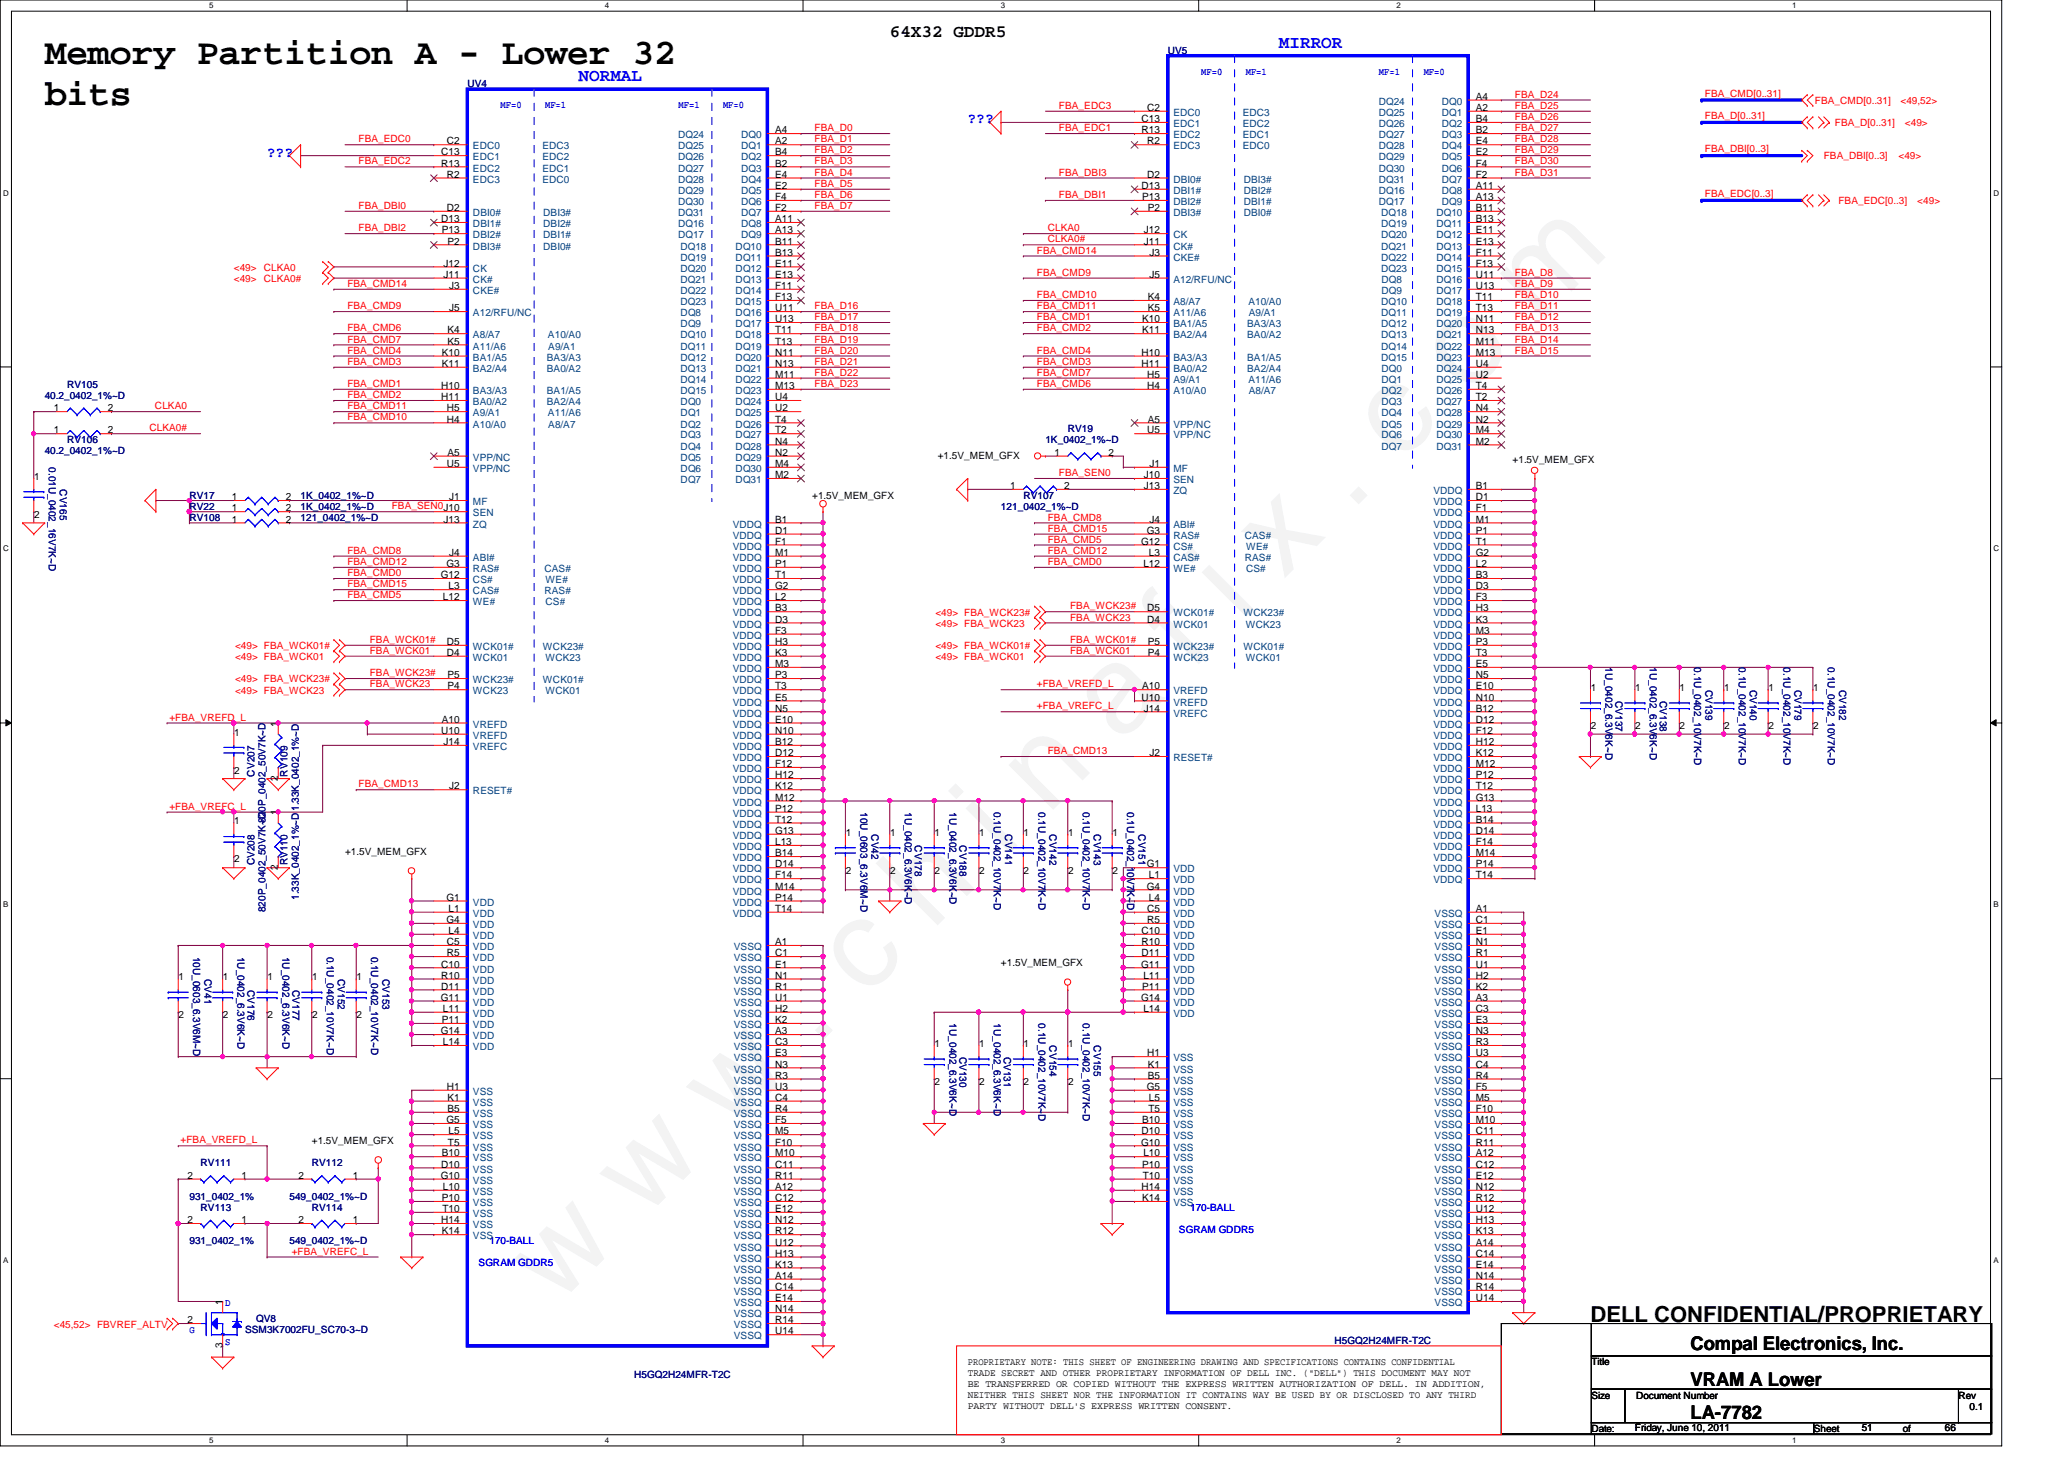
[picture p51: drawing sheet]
<svg xmlns="http://www.w3.org/2000/svg" width="297mm" height="210mm" viewBox="0 0 297 210" stroke-linecap="round" stroke-linejoin="round" font-family="sans-serif">
<defs><g id="words">
<text font-size="17.6" fill="#f0f" x="80.1" y="188" transform="rotate(-45 80.1 188)">w w w . c h i n a f i x . c o m</text>
<g font-size="5.2">
<text x="6.4" y="9.2">Memory Partition A - Lower 32</text>
<text x="6.4" y="15.1">bits</text>
</g>
<text font-size="3.2" x="228.9" y="190.2">DELL CONFIDENTIAL/PROPRIETARY</text>
<g font-size="2.7">
<text x="243.3" y="194.3">Compal Electronics, Inc.</text>
<text x="243.3" y="199.4">VRAM A Lower</text>
<text x="243.3" y="204.2">LA-7782</text>
</g>
<text font-size="2.5" x="128.1" y="5.3">64X32 GDDR5</text>
<g font-size="2.5" fill="#00f">
<text x="83.3" y="11.7">NORMAL</text>
<text x="184.1" y="6.9">MIRROR</text>
</g>
<g font-size="2.1" fill="#00f">
<text x="139.3" y="17.7">???</text>
<text x="38.4" y="22.5">???</text>
</g>
<g font-size="1.4" fill="#000080">
<text x="168.1" y="7.7">UV5</text>
<text x="67.3" y="12.6">UV4</text>
<text x="6.4" y="57.4">40.2_0402_1%~D</text>
<text x="9.6" y="55.8">RV105</text>
<text x="6.4" y="65.4">40.2_0402_1%~D</text>
<text x="9.6" y="63.8">RV106</text>
<text x="150.4" y="63.8">1K_0402_1%~D</text>
<text x="153.7" y="62.2">RV19</text>
<text x="7" y="67.2" transform="rotate(90 7 67.2)">0.01U_0402_16V7K~D</text>
<text x="8.6" y="70.4" transform="rotate(90 8.6 70.4)">CV165</text>
<text x="27.3" y="71.8">RV17</text>
<text x="43.3" y="71.8">1K_0402_1%~D</text>
<text x="147.3" y="71.8">RV107</text>
<text x="27.3" y="73.4">RV22</text>
<text x="27.3" y="75">RV108</text>
<text x="43.3" y="73.4">1K_0402_1%~D</text>
<text x="43.3" y="75">121_0402_1%~D</text>
<text x="144.1" y="73.4">121_0402_1%~D</text>
<text x="231.1" y="96" transform="rotate(90 231.1 96)">1U_0402_6.3V6K~D</text>
<text x="232.5" y="100.8" transform="rotate(90 232.5 100.8)">CV137</text>
<text x="237.4" y="96" transform="rotate(90 237.4 96)">1U_0402_6.3V6K~D</text>
<text x="238.9" y="100.8" transform="rotate(90 238.9 100.8)">CV138</text>
<text x="243.8" y="96" transform="rotate(90 243.8 96)">0.1U_0402_10V7K~D</text>
<text x="245.4" y="99.2" transform="rotate(90 245.4 99.2)">CV139</text>
<text x="250.2" y="96" transform="rotate(90 250.2 96)">0.1U_0402_10V7K~D</text>
<text x="251.8" y="99.2" transform="rotate(90 251.8 99.2)">CV140</text>
<text x="256.7" y="96" transform="rotate(90 256.7 96)">0.1U_0402_10V7K~D</text>
<text x="258.2" y="99.2" transform="rotate(90 258.2 99.2)">CV179</text>
<text x="263.1" y="96" transform="rotate(90 263.1 96)">0.1U_0402_10V7K~D</text>
<text x="264.7" y="99.2" transform="rotate(90 264.7 99.2)">CV182</text>
<text x="36.6" y="111.7" transform="rotate(-90 36.6 111.7)">CV207</text>
<text x="41.4" y="111.7" transform="rotate(-90 41.4 111.7)">RV109</text>
<text x="38.2" y="118.4" transform="rotate(-90 38.2 118.4)">820P_0402_50V7K~D</text>
<text x="43" y="116.7" transform="rotate(-90 43 116.7)">1.33K_0402_1%~D</text>
<text x="123.8" y="116.8" transform="rotate(90 123.8 116.8)">10U_0603_6.3V6M~D</text>
<text x="130.2" y="116.8" transform="rotate(90 130.2 116.8)">1U_0402_6.3V6K~D</text>
<text x="136.6" y="116.8" transform="rotate(90 136.6 116.8)">1U_0402_6.3V6K~D</text>
<text x="143" y="116.8" transform="rotate(90 143 116.8)">0.1U_0402_10V7K~D</text>
<text x="149.4" y="116.8" transform="rotate(90 149.4 116.8)">0.1U_0402_10V7K~D</text>
<text x="155.8" y="116.8" transform="rotate(90 155.8 116.8)">0.1U_0402_10V7K~D</text>
<text x="162.2" y="116.8" transform="rotate(90 162.2 116.8)">0.1U_0402_10V7K~D</text>
<text x="36.6" y="124.5" transform="rotate(-90 36.6 124.5)">CV208</text>
<text x="41.4" y="124.5" transform="rotate(-90 41.4 124.5)">RV110</text>
<text x="125.4" y="120" transform="rotate(90 125.4 120)">CV42</text>
<text x="131.7" y="121.6" transform="rotate(90 131.7 121.6)">CV178</text>
<text x="138.1" y="121.6" transform="rotate(90 138.1 121.6)">CV188</text>
<text x="144.6" y="120" transform="rotate(90 144.6 120)">CV141</text>
<text x="151" y="120" transform="rotate(90 151 120)">CV142</text>
<text x="157.4" y="120" transform="rotate(90 157.4 120)">CV143</text>
<text x="163.8" y="120" transform="rotate(90 163.8 120)">CV151</text>
<text x="38.2" y="131.2" transform="rotate(-90 38.2 131.2)">820P_0402_50V7K~D</text>
<text x="43" y="129.5" transform="rotate(-90 43 129.5)">1.33K_0402_1%~D</text>
<text x="27.8" y="137.6" transform="rotate(90 27.8 137.6)">10U_0603_6.3V6M~D</text>
<text x="34.2" y="137.6" transform="rotate(90 34.2 137.6)">1U_0402_6.3V6K~D</text>
<text x="40.6" y="137.6" transform="rotate(90 40.6 137.6)">1U_0402_6.3V6K~D</text>
<text x="47" y="137.6" transform="rotate(90 47 137.6)">0.1U_0402_10V7K~D</text>
<text x="53.4" y="137.6" transform="rotate(90 53.4 137.6)">0.1U_0402_10V7K~D</text>
<text x="29.4" y="140.8" transform="rotate(90 29.4 140.8)">CV41</text>
<text x="35.6" y="142.4" transform="rotate(90 35.6 142.4)">CV176</text>
<text x="42.1" y="142.4" transform="rotate(90 42.1 142.4)">CV177</text>
<text x="48.6" y="140.8" transform="rotate(90 48.6 140.8)">CV152</text>
<text x="55" y="140.8" transform="rotate(90 55 140.8)">CV153</text>
<text x="136.6" y="147.2" transform="rotate(90 136.6 147.2)">1U_0402_6.3V6K~D</text>
<text x="143" y="147.2" transform="rotate(90 143 147.2)">1U_0402_6.3V6K~D</text>
<text x="149.4" y="147.2" transform="rotate(90 149.4 147.2)">0.1U_0402_10V7K~D</text>
<text x="155.8" y="147.2" transform="rotate(90 155.8 147.2)">0.1U_0402_10V7K~D</text>
<text x="138.1" y="152" transform="rotate(90 138.1 152)">CV130</text>
<text x="144.5" y="152" transform="rotate(90 144.5 152)">CV131</text>
<text x="151" y="150.4" transform="rotate(90 151 150.4)">CV154</text>
<text x="157.4" y="150.4" transform="rotate(90 157.4 150.4)">CV155</text>
<text x="28.9" y="167.8">RV111</text>
<text x="44.9" y="167.8">RV112</text>
<text x="27.3" y="172.6">931_0402_1%</text>
<text x="41.7" y="172.6">549_0402_1%~D</text>
<text x="27.3" y="179">931_0402_1%</text>
<text x="28.9" y="174.2">RV113</text>
<text x="41.7" y="179">549_0402_1%~D</text>
<text x="44.9" y="174.2">RV114</text>
<text x="35.3" y="191.8">SSM3K7002FU_SC70-3~D</text>
<text x="36.9" y="190.2">QV8</text>
<text x="192.1" y="193.4">H5GQ2H24MFR-T2C</text>
<text x="91.3" y="198.2">H5GQ2H24MFR-T2C</text>
</g>
<g font-size="1.4" fill="#00f">
<text x="172.9" y="10.8">MF=0</text>
<text x="179.3" y="10.8">MF=1</text>
<text x="198.5" y="10.8">MF=1</text>
<text x="204.9" y="10.8">MF=0</text>
<text x="72" y="15.6">MF=0</text>
<text x="78.4" y="15.6">MF=1</text>
<text x="97.7" y="15.6">MF=1</text>
<text x="104.1" y="15.6">MF=0</text>
<text x="70.4" y="179">170-BALL</text>
<text x="169.7" y="177.4">SGRAM GDDR5</text>
<text x="171.3" y="174.2">170-BALL</text>
<text x="68.9" y="182.2">SGRAM GDDR5</text>
<text x="27.3" y="191.8">G</text>
<text x="32.4" y="187.9">D</text>
<text x="32.4" y="193.5">S</text>
</g>
<g font-size="1.4" fill="#f00">
<text x="152.4" y="15.7">FBA_EDC3</text>
<text x="218" y="14.1">FBA_D24</text>
<text x="218" y="15.7">FBA_D25</text>
<text x="218" y="17.3">FBA_D26</text>
<text x="245.4" y="13.9">FBA_CMD[0..31]</text>
<text x="245.4" y="17.1">FBA_D[0..31]</text>
<text x="261.2" y="15">FBA_CMD[0..31]</text>
<text x="273.5" y="15">&lt;49,52&gt;</text>
<text x="51.6" y="20.5">FBA_EDC0</text>
<text x="51.6" y="23.7">FBA_EDC2</text>
<text x="117.2" y="18.9">FBA_D0</text>
<text x="117.2" y="20.5">FBA_D1</text>
<text x="117.2" y="22.1">FBA_D2</text>
<text x="117.2" y="23.7">FBA_D3</text>
<text x="152.4" y="18.9">FBA_EDC1</text>
<text x="218" y="18.9">FBA_D27</text>
<text x="218" y="20.5">FBA_D28</text>
<text x="218" y="22.1">FBA_D29</text>
<text x="218" y="23.7">FBA_D30</text>
<text x="245.4" y="21.9">FBA_DBI[0..3]</text>
<text x="262.5" y="22.8">FBA_DBI[0..3]</text>
<text x="264.1" y="18.2">FBA_D[0..31]</text>
<text x="273.2" y="22.8">&lt;49&gt;</text>
<text x="274.1" y="18.2">&lt;49&gt;</text>
<text x="117.2" y="25.3">FBA_D4</text>
<text x="117.2" y="26.9">FBA_D5</text>
<text x="117.2" y="28.5">FBA_D6</text>
<text x="152.4" y="28.5">FBA_DBI1</text>
<text x="152.4" y="25.3">FBA_DBI3</text>
<text x="218" y="25.3">FBA_D31</text>
<text x="245.4" y="28.4">FBA_EDC[0..3]</text>
<text x="264.6" y="29.4">FBA_EDC[0..3]</text>
<text x="275.9" y="29.4">&lt;49&gt;</text>
<text x="51.6" y="30.1">FBA_DBI0</text>
<text x="51.6" y="33.3">FBA_DBI2</text>
<text x="117.2" y="30.1">FBA_D7</text>
<text x="150.8" y="34.9">CLKA0#</text>
<text x="150.8" y="33.3">CLKA0</text>
<text x="33.7" y="39">&lt;49&gt;</text>
<text x="33.7" y="40.6">&lt;49&gt;</text>
<text x="38" y="39">CLKA0</text>
<text x="38" y="40.6">CLKA0#</text>
<text x="50" y="41.3">FBA_CMD14</text>
<text x="149.2" y="36.5">FBA_CMD14</text>
<text x="149.2" y="39.7">FBA_CMD9</text>
<text x="218" y="39.7">FBA_D8</text>
<text x="218" y="41.3">FBA_D9</text>
<text x="50" y="44.5">FBA_CMD9</text>
<text x="50" y="47.7">FBA_CMD6</text>
<text x="117.2" y="44.5">FBA_D16</text>
<text x="117.2" y="46.1">FBA_D17</text>
<text x="117.2" y="47.7">FBA_D18</text>
<text x="149.2" y="46.1">FBA_CMD1</text>
<text x="149.2" y="47.7">FBA_CMD2</text>
<text x="149.2" y="44.5">FBA_CMD11</text>
<text x="149.2" y="42.9">FBA_CMD10</text>
<text x="218" y="42.9">FBA_D10</text>
<text x="218" y="44.5">FBA_D11</text>
<text x="218" y="46.1">FBA_D12</text>
<text x="218" y="47.7">FBA_D13</text>
<text x="50" y="49.3">FBA_CMD7</text>
<text x="50" y="50.9">FBA_CMD4</text>
<text x="50" y="52.5">FBA_CMD3</text>
<text x="117.2" y="49.3">FBA_D19</text>
<text x="117.2" y="50.9">FBA_D20</text>
<text x="117.2" y="52.5">FBA_D21</text>
<text x="149.2" y="50.9">FBA_CMD4</text>
<text x="149.2" y="52.5">FBA_CMD3</text>
<text x="218" y="49.3">FBA_D14</text>
<text x="218" y="50.9">FBA_D15</text>
<text x="22.3" y="58.9">CLKA0</text>
<text x="50" y="55.7">FBA_CMD1</text>
<text x="50" y="57.3">FBA_CMD2</text>
<text x="50" y="58.9">FBA_CMD11</text>
<text x="117.2" y="54.1">FBA_D22</text>
<text x="117.2" y="55.7">FBA_D23</text>
<text x="149.2" y="55.7">FBA_CMD6</text>
<text x="149.2" y="54.1">FBA_CMD7</text>
<text x="21.5" y="62.1">CLKA0#</text>
<text x="50" y="60.5">FBA_CMD10</text>
<text x="152.4" y="68.5">FBA_SEN0</text>
<text x="56.4" y="73.3">FBA_SEN0J10</text>
<text x="150.8" y="74.9">FBA_CMD8</text>
<text x="150.8" y="76.5">FBA_CMD15</text>
<text x="50" y="79.7">FBA_CMD8</text>
<text x="50" y="81.3">FBA_CMD12</text>
<text x="50" y="82.9">FBA_CMD0</text>
<text x="150.8" y="79.7">FBA_CMD12</text>
<text x="150.8" y="81.3">FBA_CMD0</text>
<text x="150.8" y="78.1">FBA_CMD5</text>
<text x="50" y="84.5">FBA_CMD15</text>
<text x="50" y="86.1">FBA_CMD5</text>
<text x="134.6" y="88.6">&lt;49&gt; FBA_WCK23#</text>
<text x="154" y="87.7">FBA_WCK23#</text>
<text x="154" y="89.3">FBA_WCK23</text>
<text x="33.8" y="93.4">&lt;49&gt; FBA_WCK01#</text>
<text x="33.8" y="95">&lt;49&gt; FBA_WCK01</text>
<text x="53.2" y="92.5">FBA_WCK01#</text>
<text x="53.2" y="94.1">FBA_WCK01</text>
<text x="134.6" y="95">&lt;49&gt; FBA_WCK01</text>
<text x="134.6" y="93.4">&lt;49&gt; FBA_WCK01#</text>
<text x="134.6" y="90.2">&lt;49&gt; FBA_WCK23</text>
<text x="154" y="92.5">FBA_WCK01#</text>
<text x="154" y="94.1">FBA_WCK01</text>
<text x="33.8" y="99.8">&lt;49&gt; FBA_WCK23</text>
<text x="33.8" y="98.2">&lt;49&gt; FBA_WCK23#</text>
<text x="53.2" y="97.3">FBA_WCK23#</text>
<text x="53.2" y="98.9">FBA_WCK23</text>
<text x="149.2" y="98.9">+FBA_VREFD_L</text>
<text x="24.4" y="103.7">+FBA_VREFD_L</text>
<text x="149.2" y="102.1">+FBA_VREFC_L</text>
<text x="51.6" y="113.3">FBA_CMD13</text>
<text x="150.8" y="108.5">FBA_CMD13</text>
<text x="24.4" y="116.5">+FBA_VREFC_L</text>
<text x="26" y="164.5">+FBA_VREFD_L</text>
<text x="42" y="180.5">+FBA_VREFC_L</text>
<text x="7.7" y="191">&lt;45,52&gt; FBVREF_ALTV</text>
</g>
<g font-size="1.4">
<text x="164.3" y="17.6">C13</text>
<text x="165.1" y="16">C2</text>
<text x="212.4" y="14.4">A4</text>
<text x="212.4" y="16">A2</text>
<text x="212.4" y="17.6">B4</text>
<text x="63.5" y="22.4">C13</text>
<text x="63.5" y="24">R13</text>
<text x="64.3" y="20.8">C2</text>
<text x="111.5" y="19.2">A4</text>
<text x="111.5" y="20.8">A2</text>
<text x="111.5" y="22.4">B4</text>
<text x="111.5" y="24">B2</text>
<text x="164.3" y="19.2">R13</text>
<text x="165.1" y="20.8">R2</text>
<text x="212.4" y="19.2">B2</text>
<text x="212.4" y="20.8">E4</text>
<text x="212.4" y="22.4">E2</text>
<text x="212.4" y="24">F4</text>
<text x="64.3" y="25.6">R2</text>
<text x="111.5" y="25.6">E4</text>
<text x="111.5" y="27.2">E2</text>
<text x="111.5" y="28.8">F4</text>
<text x="164.3" y="27.2">D13</text>
<text x="164.4" y="28.8">P13</text>
<text x="165.1" y="25.6">D2</text>
<text x="212.4" y="25.6">F2</text>
<text x="212.4" y="28.8">A13</text>
<text x="212.4" y="27.2">A11</text>
<text x="63.5" y="32">D13</text>
<text x="63.6" y="33.6">P13</text>
<text x="64.3" y="30.4">D2</text>
<text x="64.4" y="35.2">P2</text>
<text x="111.5" y="30.4">F2</text>
<text x="111.5" y="33.6">A13</text>
<text x="111.5" y="35.2">B11</text>
<text x="111.5" y="32">A11</text>
<text x="164.6" y="33.6">J12</text>
<text x="164.6" y="35.2">J11</text>
<text x="165.2" y="30.4">P2</text>
<text x="212.4" y="30.4">B11</text>
<text x="212.4" y="32">B13</text>
<text x="212.4" y="33.6">E11</text>
<text x="212.4" y="35.2">E13</text>
<text x="63.8" y="38.4">J12</text>
<text x="63.8" y="40">J11</text>
<text x="64.6" y="41.6">J3</text>
<text x="111.5" y="36.8">B13</text>
<text x="111.5" y="38.4">E11</text>
<text x="111.5" y="40">E13</text>
<text x="111.5" y="41.6">F11</text>
<text x="165.4" y="36.8">J3</text>
<text x="165.4" y="40">J5</text>
<text x="212.4" y="36.8">F11</text>
<text x="212.4" y="38.4">F13</text>
<text x="212.4" y="40">U11</text>
<text x="212.4" y="41.6">U13</text>
<text x="64.4" y="48">K4</text>
<text x="64.6" y="44.8">J5</text>
<text x="111.5" y="43.2">F13</text>
<text x="111.5" y="44.8">U11</text>
<text x="111.5" y="46.4">U13</text>
<text x="111.5" y="48">T11</text>
<text x="164.4" y="48">K11</text>
<text x="164.4" y="46.4">K10</text>
<text x="165.2" y="43.2">K4</text>
<text x="165.2" y="44.8">K5</text>
<text x="212.4" y="43.2">T11</text>
<text x="212.4" y="44.8">T13</text>
<text x="212.4" y="46.4">N11</text>
<text x="212.4" y="48">N13</text>
<text x="63.6" y="52.8">K11</text>
<text x="63.6" y="51.2">K10</text>
<text x="64.4" y="49.6">K5</text>
<text x="111.5" y="49.6">T13</text>
<text x="111.5" y="51.2">N11</text>
<text x="111.5" y="52.8">N13</text>
<text x="164.3" y="51.2">H10</text>
<text x="164.3" y="52.8">H11</text>
<text x="212.4" y="49.6">M11</text>
<text x="212.4" y="51.2">M13</text>
<text x="212.4" y="52.8">U4</text>
<text x="7.7" y="59.2">1</text>
<text x="15.5" y="59.2">2</text>
<text x="63.5" y="56">H10</text>
<text x="63.5" y="57.6">H11</text>
<text x="64.3" y="59.2">H5</text>
<text x="111.5" y="54.4">M11</text>
<text x="111.5" y="56">M13</text>
<text x="111.5" y="57.6">U4</text>
<text x="111.5" y="59.2">U2</text>
<text x="165.1" y="54.4">H5</text>
<text x="165.1" y="56">H4</text>
<text x="212.4" y="54.4">U2</text>
<text x="212.4" y="56">T4</text>
<text x="212.4" y="57.6">T2</text>
<text x="212.4" y="59.2">N4</text>
<text x="7.7" y="62.4">1</text>
<text x="15.5" y="62.4">2</text>
<text x="64.3" y="60.8">H4</text>
<text x="64.4" y="65.6">A5</text>
<text x="111.5" y="60.8">T4</text>
<text x="111.5" y="62.4">T2</text>
<text x="111.5" y="64">N4</text>
<text x="111.5" y="65.6">N2</text>
<text x="135" y="66">+1.5V_MEM_GFX</text>
<text x="151.8" y="65.6">1</text>
<text x="159.6" y="65.6">2</text>
<text x="165.1" y="62.4">U5</text>
<text x="165.2" y="60.8">A5</text>
<text x="212.4" y="60.8">N2</text>
<text x="212.4" y="62.4">M4</text>
<text x="212.4" y="64">M2</text>
<text x="4.9" y="69">1</text>
<text x="33.4" y="72">1</text>
<text x="41.1" y="72">2</text>
<text x="64.3" y="67.2">U5</text>
<text x="64.6" y="72">J1</text>
<text x="111.5" y="67.2">M4</text>
<text x="111.5" y="68.8">M2</text>
<text x="116.9" y="71.8">+1.5V_MEM_GFX</text>
<text x="145.4" y="70.4">1</text>
<text x="153.2" y="70.4">2</text>
<text x="164.6" y="70.4">J13</text>
<text x="164.6" y="68.8">J10</text>
<text x="165.4" y="67.2">J1</text>
<text x="212.4" y="70.4">B1</text>
<text x="212.4" y="72">D1</text>
<text x="217.7" y="66.6">+1.5V_MEM_GFX</text>
<text x="4.9" y="74.5">2</text>
<text x="33.4" y="73.6">1</text>
<text x="33.4" y="75.2">1</text>
<text x="41.1" y="73.6">2</text>
<text x="41.1" y="75.2">2</text>
<text x="63.8" y="75.2">J13</text>
<text x="111.5" y="75.2">B1</text>
<text x="111.5" y="76.8">D1</text>
<text x="165.1" y="76.8">G3</text>
<text x="165.4" y="75.2">J4</text>
<text x="212.4" y="73.6">F1</text>
<text x="212.4" y="75.2">M1</text>
<text x="212.4" y="76.8">P1</text>
<text x="63.5" y="83.2">G12</text>
<text x="64.3" y="81.6">G3</text>
<text x="64.6" y="80">J4</text>
<text x="111.5" y="78.4">F1</text>
<text x="111.5" y="80">M1</text>
<text x="111.5" y="83.2">T1</text>
<text x="111.5" y="81.6">P1</text>
<text x="164.3" y="78.4">G12</text>
<text x="164.5" y="81.6">L12</text>
<text x="165.4" y="80">L3</text>
<text x="212.4" y="78.4">T1</text>
<text x="212.4" y="80">G2</text>
<text x="212.4" y="81.6">L2</text>
<text x="212.4" y="83.2">B3</text>
<text x="63.8" y="86.4">L12</text>
<text x="64.6" y="84.8">L3</text>
<text x="111.5" y="84.8">G2</text>
<text x="111.5" y="86.4">L2</text>
<text x="111.5" y="88">B3</text>
<text x="111.5" y="89.6">D3</text>
<text x="165.1" y="89.6">D4</text>
<text x="165.1" y="88">D5</text>
<text x="212.4" y="84.8">D3</text>
<text x="212.4" y="86.4">F3</text>
<text x="212.4" y="88">H3</text>
<text x="212.4" y="89.6">K3</text>
<text x="64.3" y="94.4">D4</text>
<text x="64.3" y="92.8">D5</text>
<text x="111.5" y="91.2">F3</text>
<text x="111.5" y="92.8">H3</text>
<text x="111.5" y="94.4">K3</text>
<text x="111.5" y="96">M3</text>
<text x="165.2" y="92.8">P5</text>
<text x="165.2" y="94.4">P4</text>
<text x="212.4" y="91.2">M3</text>
<text x="212.4" y="92.8">P3</text>
<text x="212.4" y="94.4">T3</text>
<text x="212.4" y="96">E5</text>
<text x="64.4" y="97.6">P5</text>
<text x="64.4" y="99.2">P4</text>
<text x="111.5" y="97.6">P3</text>
<text x="111.5" y="99.2">T3</text>
<text x="111.5" y="100.8">E5</text>
<text x="164.3" y="100.8">U10</text>
<text x="164.4" y="99.2">A10</text>
<text x="212.4" y="97.6">N5</text>
<text x="212.4" y="99.2">E10</text>
<text x="212.4" y="100.8">N10</text>
<text x="228.9" y="99.4">1</text>
<text x="235.3" y="99.4">1</text>
<text x="241.7" y="99.4">1</text>
<text x="248.1" y="99.4">1</text>
<text x="254.5" y="99.4">1</text>
<text x="260.9" y="99.4">1</text>
<text x="33.7" y="105.8">1</text>
<text x="40" y="104.5" transform="rotate(-90 40 104.5)">1</text>
<text x="63.5" y="105.6">U10</text>
<text x="63.6" y="104">A10</text>
<text x="63.8" y="107.2">J14</text>
<text x="111.5" y="102.4">N5</text>
<text x="111.5" y="104">E10</text>
<text x="111.5" y="105.6">N10</text>
<text x="111.5" y="107.2">B12</text>
<text x="164.6" y="102.4">J14</text>
<text x="212.4" y="102.4">B12</text>
<text x="212.4" y="104">D12</text>
<text x="212.4" y="105.6">F12</text>
<text x="212.4" y="107.2">H12</text>
<text x="228.9" y="104.9">2</text>
<text x="235.3" y="104.9">2</text>
<text x="241.7" y="104.9">2</text>
<text x="248.1" y="104.9">2</text>
<text x="254.5" y="104.9">2</text>
<text x="260.9" y="104.9">2</text>
<text x="33.7" y="111.3">2</text>
<text x="40" y="112.3" transform="rotate(-90 40 112.3)">2</text>
<text x="64.6" y="113.6">J2</text>
<text x="111.5" y="108.8">D12</text>
<text x="111.5" y="110.4">F12</text>
<text x="111.5" y="112">H12</text>
<text x="111.5" y="113.6">K12</text>
<text x="165.4" y="108.8">J2</text>
<text x="212.4" y="108.8">K12</text>
<text x="212.4" y="110.4">M12</text>
<text x="212.4" y="112">P12</text>
<text x="212.4" y="113.6">T12</text>
<text x="33.7" y="118.6">1</text>
<text x="40" y="117.3" transform="rotate(-90 40 117.3)">1</text>
<text x="111.5" y="115.2">M12</text>
<text x="111.5" y="116.8">P12</text>
<text x="111.5" y="118.4">T12</text>
<text x="111.5" y="120">G13</text>
<text x="212.4" y="115.2">G13</text>
<text x="212.4" y="116.8">L13</text>
<text x="212.4" y="118.4">B14</text>
<text x="212.4" y="120">D14</text>
<text x="33.7" y="124.1">2</text>
<text x="40" y="125.1" transform="rotate(-90 40 125.1)">2</text>
<text x="49.7" y="123">+1.5V_MEM_GFX</text>
<text x="111.5" y="121.6">L13</text>
<text x="111.5" y="123.2">B14</text>
<text x="111.5" y="124.8">D14</text>
<text x="121.7" y="120.2">1</text>
<text x="121.7" y="125.7">2</text>
<text x="128.1" y="120.2">1</text>
<text x="128.1" y="125.7">2</text>
<text x="134.5" y="120.2">1</text>
<text x="134.5" y="125.7">2</text>
<text x="140.9" y="120.2">1</text>
<text x="140.9" y="125.7">2</text>
<text x="147.3" y="120.2">1</text>
<text x="147.3" y="125.7">2</text>
<text x="153.7" y="120.2">1</text>
<text x="153.7" y="125.7">2</text>
<text x="160.1" y="120.2">1</text>
<text x="160.1" y="125.7">2</text>
<text x="165.1" y="124.8">G1</text>
<text x="212.4" y="121.6">F14</text>
<text x="212.4" y="123.2">M14</text>
<text x="212.4" y="124.8">P14</text>
<text x="64.3" y="129.6">G1</text>
<text x="64.6" y="131.2">L1</text>
<text x="111.5" y="126.4">F14</text>
<text x="111.5" y="128">M14</text>
<text x="111.5" y="129.6">P14</text>
<text x="111.5" y="131.2">T14</text>
<text x="165.1" y="128">G4</text>
<text x="165.1" y="131.2">C5</text>
<text x="165.4" y="129.6">L4</text>
<text x="165.4" y="126.4">L1</text>
<text x="212.4" y="131.2">A1</text>
<text x="212.4" y="126.4">T14</text>
<text x="64.3" y="132.8">G4</text>
<text x="64.3" y="137.6">R5</text>
<text x="64.3" y="136">C5</text>
<text x="64.6" y="134.4">L4</text>
<text x="111.5" y="136">A1</text>
<text x="111.5" y="137.6">C1</text>
<text x="164.3" y="137.6">D11</text>
<text x="164.3" y="136">R10</text>
<text x="164.3" y="134.4">C10</text>
<text x="165.1" y="132.8">R5</text>
<text x="212.4" y="134.4">E1</text>
<text x="212.4" y="132.8">C1</text>
<text x="212.4" y="136">N1</text>
<text x="212.4" y="137.6">R1</text>
<text x="25.7" y="141">1</text>
<text x="32.1" y="141">1</text>
<text x="38.5" y="141">1</text>
<text x="44.9" y="141">1</text>
<text x="51.3" y="141">1</text>
<text x="63.5" y="144">G11</text>
<text x="63.5" y="142.4">D11</text>
<text x="63.5" y="140.8">R10</text>
<text x="63.5" y="139.2">C10</text>
<text x="111.5" y="139.2">E1</text>
<text x="111.5" y="140.8">N1</text>
<text x="111.5" y="142.4">R1</text>
<text x="111.5" y="144">U1</text>
<text x="144.1" y="139">+1.5V_MEM_GFX</text>
<text x="164.3" y="139.2">G11</text>
<text x="164.3" y="144">G14</text>
<text x="164.4" y="142.4">P11</text>
<text x="164.5" y="140.8">L11</text>
<text x="212.4" y="139.2">U1</text>
<text x="212.4" y="140.8">H2</text>
<text x="212.4" y="142.4">K2</text>
<text x="212.4" y="144">A3</text>
<text x="25.7" y="146.5">2</text>
<text x="32.1" y="146.5">2</text>
<text x="38.5" y="146.5">2</text>
<text x="44.9" y="146.5">2</text>
<text x="51.3" y="146.5">2</text>
<text x="63.5" y="148.8">G14</text>
<text x="63.6" y="147.2">P11</text>
<text x="63.8" y="145.6">L11</text>
<text x="111.5" y="145.6">H2</text>
<text x="111.5" y="147.2">K2</text>
<text x="111.5" y="148.8">A3</text>
<text x="164.5" y="145.6">L14</text>
<text x="212.4" y="145.6">C3</text>
<text x="212.4" y="147.2">E3</text>
<text x="212.4" y="148.8">N3</text>
<text x="63.8" y="150.4">L14</text>
<text x="111.5" y="150.4">C3</text>
<text x="111.5" y="152">E3</text>
<text x="111.5" y="153.6">N3</text>
<text x="111.5" y="155.2">R3</text>
<text x="134.5" y="150.6">1</text>
<text x="140.9" y="150.6">1</text>
<text x="147.3" y="150.6">1</text>
<text x="153.7" y="150.6">1</text>
<text x="165.1" y="152">H1</text>
<text x="165.2" y="155.2">B5</text>
<text x="165.2" y="153.6">K1</text>
<text x="212.4" y="150.4">R3</text>
<text x="212.4" y="152">U3</text>
<text x="212.4" y="153.6">C4</text>
<text x="212.4" y="155.2">R4</text>
<text x="64.3" y="161.6">G5</text>
<text x="64.3" y="156.8">H1</text>
<text x="64.4" y="160">B5</text>
<text x="64.4" y="158.4">K1</text>
<text x="111.5" y="156.8">U3</text>
<text x="111.5" y="158.4">C4</text>
<text x="111.5" y="160">R4</text>
<text x="111.5" y="161.6">F5</text>
<text x="134.5" y="156.1">2</text>
<text x="140.9" y="156.1">2</text>
<text x="147.3" y="156.1">2</text>
<text x="153.7" y="156.1">2</text>
<text x="164.4" y="161.6">B10</text>
<text x="165.1" y="156.8">G5</text>
<text x="165.3" y="160">T5</text>
<text x="165.4" y="158.4">L5</text>
<text x="212.4" y="156.8">F5</text>
<text x="212.4" y="158.4">M5</text>
<text x="212.4" y="160">F10</text>
<text x="212.4" y="161.6">M10</text>
<text x="44.9" y="164.6">+1.5V_MEM_GFX</text>
<text x="63.5" y="168">D10</text>
<text x="63.6" y="166.4">B10</text>
<text x="64.5" y="164.8">T5</text>
<text x="64.6" y="163.2">L5</text>
<text x="111.5" y="163.2">M5</text>
<text x="111.5" y="164.8">F10</text>
<text x="111.5" y="166.4">M10</text>
<text x="111.5" y="168">C11</text>
<text x="164.3" y="164.8">G10</text>
<text x="164.3" y="163.2">D10</text>
<text x="164.4" y="168">P10</text>
<text x="164.5" y="166.4">L10</text>
<text x="212.4" y="163.2">C11</text>
<text x="212.4" y="164.8">R11</text>
<text x="212.4" y="166.4">A12</text>
<text x="212.4" y="168">C12</text>
<text x="27" y="169.6">2</text>
<text x="34.8" y="169.6">1</text>
<text x="43" y="169.6">2</text>
<text x="50.8" y="169.6">1</text>
<text x="63.5" y="169.6">G10</text>
<text x="63.6" y="172.8">P10</text>
<text x="63.8" y="171.2">L10</text>
<text x="111.5" y="169.6">R11</text>
<text x="111.5" y="171.2">A12</text>
<text x="111.5" y="172.8">C12</text>
<text x="164.3" y="171.2">H14</text>
<text x="164.4" y="172.8">K14</text>
<text x="164.5" y="169.6">T10</text>
<text x="212.4" y="169.6">E12</text>
<text x="212.4" y="171.2">N12</text>
<text x="212.4" y="172.8">R12</text>
<text x="27" y="176">2</text>
<text x="34.8" y="176">1</text>
<text x="43" y="176">2</text>
<text x="50.8" y="176">1</text>
<text x="63.5" y="176">H14</text>
<text x="63.6" y="177.6">K14</text>
<text x="63.7" y="174.4">T10</text>
<text x="111.5" y="174.4">E12</text>
<text x="111.5" y="176">N12</text>
<text x="111.5" y="177.6">R12</text>
<text x="111.5" y="179.2">U12</text>
<text x="212.4" y="174.4">U12</text>
<text x="212.4" y="176">H13</text>
<text x="212.4" y="177.6">K13</text>
<text x="212.4" y="179.2">A14</text>
<text x="111.5" y="180.8">H13</text>
<text x="111.5" y="182.4">K13</text>
<text x="111.5" y="184">A14</text>
<text x="111.5" y="185.6">C14</text>
<text x="212.4" y="180.8">C14</text>
<text x="212.4" y="182.4">E14</text>
<text x="212.4" y="184">N14</text>
<text x="212.4" y="185.6">R14</text>
<text x="27" y="190.4">2</text>
<text x="32" y="187.7" transform="rotate(-90 32 187.7)">1</text>
<text x="111.5" y="187.2">E14</text>
<text x="111.5" y="188.8">N14</text>
<text x="111.5" y="190.4">R14</text>
<text x="111.5" y="192">U14</text>
<text x="212.4" y="187.2">U14</text>
<text x="32" y="193.9" transform="rotate(-90 32 193.9)">3</text>
<text x="139.3" y="196.4">PROPRIETARY NOTE: THIS SHEET OF ENGINEERING DRAWING AND SPECIFICATIONS CONTAINS CONFIDENTIAL</text>
<text x="139.3" y="198">TRADE SECRET AND OTHER PROPRIETARY INFORMATION OF DELL INC. (&quot;DELL&quot;) THIS DOCUMENT MAY NOT</text>
<text x="229" y="196.4">Title</text>
<text x="139.3" y="199.6">BE TRANSFERRED OR COPIED WITHOUT THE EXPRESS WRITTEN AUTHORIZATION OF DELL. IN ADDITION,</text>
<text x="139.3" y="201.1">NEITHER THIS SHEET NOR THE INFORMATION IT CONTAINS WAY BE USED BY OR DISCLOSED TO ANY THIRD</text>
<text x="139.3" y="202.7">PARTY WITHOUT DELL'S EXPRESS WRITTEN CONSENT.</text>
<text x="229" y="201.2">Size</text>
<text x="235.5" y="201.2">Document Number</text>
<text x="281.9" y="201.2">Rev</text>
<text x="283.5" y="202.8">0.1</text>
<text x="229" y="206">Date:</text>
<text x="235.3" y="205.9">Friday, June 10, 2011</text>
<text x="261" y="206">Sheet</text>
<text x="267.9" y="205.9">51</text>
<text x="273.9" y="206">of</text>
<text x="279.9" y="205.9">66</text>
</g>
<g font-size="1.4" fill="#004080">
<text x="168.9" y="16.7">EDC0</text>
<text x="178.9" y="16.7">EDC3</text>
<text x="198.4" y="15.1">DQ24</text>
<text x="198.4" y="16.7">DQ25</text>
<text x="207.5" y="15.1">DQ0</text>
<text x="207.5" y="16.7">DQ1</text>
<text x="68.1" y="21.5">EDC0</text>
<text x="68.1" y="23.1">EDC1</text>
<text x="78.1" y="21.5">EDC3</text>
<text x="78.1" y="23.1">EDC2</text>
<text x="97.6" y="19.9">DQ24</text>
<text x="97.6" y="21.5">DQ25</text>
<text x="97.6" y="23.1">DQ26</text>
<text x="106.7" y="19.9">DQ0</text>
<text x="106.7" y="21.5">DQ1</text>
<text x="106.7" y="23.1">DQ2</text>
<text x="168.9" y="18.3">EDC1</text>
<text x="168.9" y="19.9">EDC2</text>
<text x="168.9" y="21.5">EDC3</text>
<text x="178.9" y="18.3">EDC2</text>
<text x="178.9" y="19.9">EDC1</text>
<text x="178.9" y="21.5">EDC0</text>
<text x="198.4" y="18.3">DQ26</text>
<text x="198.4" y="19.9">DQ27</text>
<text x="198.4" y="21.5">DQ28</text>
<text x="198.4" y="23.1">DQ29</text>
<text x="207.5" y="18.3">DQ2</text>
<text x="207.5" y="19.9">DQ3</text>
<text x="207.5" y="21.5">DQ4</text>
<text x="207.5" y="23.1">DQ5</text>
<text x="68.1" y="24.7">EDC2</text>
<text x="68.1" y="26.3">EDC3</text>
<text x="78.1" y="24.7">EDC1</text>
<text x="78.1" y="26.3">EDC0</text>
<text x="97.6" y="24.7">DQ27</text>
<text x="97.6" y="26.3">DQ28</text>
<text x="97.6" y="27.9">DQ29</text>
<text x="97.6" y="29.5">DQ30</text>
<text x="106.7" y="24.7">DQ3</text>
<text x="106.7" y="26.3">DQ4</text>
<text x="106.7" y="27.9">DQ5</text>
<text x="106.7" y="29.5">DQ6</text>
<text x="168.9" y="26.3">DBI0#</text>
<text x="168.9" y="27.9">DBI1#</text>
<text x="168.9" y="29.5">DBI2#</text>
<text x="179" y="26.3">DBI3#</text>
<text x="179" y="27.9">DBI2#</text>
<text x="179" y="29.5">DBI1#</text>
<text x="198.4" y="24.7">DQ30</text>
<text x="198.4" y="26.3">DQ31</text>
<text x="198.4" y="29.5">DQ17</text>
<text x="198.4" y="27.9">DQ16</text>
<text x="207.5" y="24.7">DQ6</text>
<text x="207.5" y="26.3">DQ7</text>
<text x="207.5" y="29.5">DQ9</text>
<text x="207.5" y="27.9">DQ8</text>
<text x="68.1" y="31.1">DBI0#</text>
<text x="68.1" y="32.7">DBI1#</text>
<text x="68.1" y="34.3">DBI2#</text>
<text x="68.1" y="35.9">DBI3#</text>
<text x="78.2" y="31.1">DBI3#</text>
<text x="78.2" y="32.7">DBI2#</text>
<text x="78.2" y="34.3">DBI1#</text>
<text x="78.2" y="35.9">DBI0#</text>
<text x="97.6" y="31.1">DQ31</text>
<text x="97.6" y="34.3">DQ17</text>
<text x="97.6" y="32.7">DQ16</text>
<text x="97.9" y="35.9">DQ18</text>
<text x="105.9" y="35.9">DQ10</text>
<text x="106.7" y="31.1">DQ7</text>
<text x="106.7" y="34.3">DQ9</text>
<text x="106.7" y="32.7">DQ8</text>
<text x="168.9" y="34.3">CK</text>
<text x="168.9" y="35.9">CK#</text>
<text x="168.9" y="31.1">DBI3#</text>
<text x="179" y="31.1">DBI0#</text>
<text x="198.8" y="31.1">DQ18</text>
<text x="198.8" y="32.7">DQ19</text>
<text x="198.8" y="34.3">DQ20</text>
<text x="198.8" y="35.9">DQ21</text>
<text x="206.7" y="31.1">DQ10</text>
<text x="206.7" y="32.7">DQ11</text>
<text x="206.7" y="34.3">DQ12</text>
<text x="206.7" y="35.9">DQ13</text>
<text x="68.1" y="39.1">CK</text>
<text x="68.1" y="40.7">CK#</text>
<text x="97.9" y="37.5">DQ19</text>
<text x="97.9" y="39.1">DQ20</text>
<text x="97.9" y="40.7">DQ21</text>
<text x="105.9" y="37.5">DQ11</text>
<text x="105.9" y="39.1">DQ12</text>
<text x="105.9" y="40.7">DQ13</text>
<text x="168.9" y="37.5">CKE#</text>
<text x="168.9" y="40.7">A12/RFU/NC</text>
<text x="198.8" y="37.5">DQ22</text>
<text x="198.8" y="39.1">DQ23</text>
<text x="198.8" y="40.7">DQ8</text>
<text x="206.7" y="37.5">DQ14</text>
<text x="206.7" y="39.1">DQ15</text>
<text x="206.7" y="40.7">DQ16</text>
<text x="68.1" y="42.3">CKE#</text>
<text x="68.1" y="45.5">A12/RFU/NC</text>
<text x="97.9" y="42.3">DQ22</text>
<text x="97.9" y="43.9">DQ23</text>
<text x="98" y="45.5">DQ8</text>
<text x="98" y="47.1">DQ9</text>
<text x="105.9" y="45.5">DQ16</text>
<text x="105.9" y="47.1">DQ17</text>
<text x="105.9" y="42.3">DQ14</text>
<text x="105.9" y="43.9">DQ15</text>
<text x="168.9" y="47.1">BA1/A5</text>
<text x="168.9" y="43.9">A8/A7</text>
<text x="168.9" y="45.5">A11/A6</text>
<text x="179.5" y="47.1">BA3/A3</text>
<text x="179.7" y="43.9">A10/A0</text>
<text x="179.7" y="45.5">A9/A1</text>
<text x="198.8" y="43.9">DQ10</text>
<text x="198.8" y="45.5">DQ11</text>
<text x="198.8" y="47.1">DQ12</text>
<text x="198.8" y="42.3">DQ9</text>
<text x="206.7" y="43.9">DQ18</text>
<text x="206.7" y="45.5">DQ19</text>
<text x="206.7" y="47.1">DQ20</text>
<text x="206.7" y="42.3">DQ17</text>
<text x="68.1" y="53.5">BA2/A4</text>
<text x="68.1" y="51.9">BA1/A5</text>
<text x="68.1" y="48.7">A8/A7</text>
<text x="68.1" y="50.3">A11/A6</text>
<text x="78.7" y="53.5">BA0/A2</text>
<text x="78.7" y="51.9">BA3/A3</text>
<text x="78.9" y="48.7">A10/A0</text>
<text x="78.9" y="50.3">A9/A1</text>
<text x="97.9" y="48.7">DQ10</text>
<text x="97.9" y="50.3">DQ11</text>
<text x="97.9" y="51.9">DQ12</text>
<text x="97.9" y="53.5">DQ13</text>
<text x="105.9" y="48.7">DQ18</text>
<text x="105.9" y="50.3">DQ19</text>
<text x="105.9" y="51.9">DQ20</text>
<text x="105.9" y="53.5">DQ21</text>
<text x="168.9" y="48.7">BA2/A4</text>
<text x="168.9" y="51.9">BA3/A3</text>
<text x="168.9" y="53.5">BA0/A2</text>
<text x="179.5" y="48.7">BA0/A2</text>
<text x="179.5" y="51.9">BA1/A5</text>
<text x="179.5" y="53.5">BA2/A4</text>
<text x="198.8" y="48.7">DQ13</text>
<text x="198.8" y="50.3">DQ14</text>
<text x="198.8" y="51.9">DQ15</text>
<text x="198.8" y="53.5">DQ0</text>
<text x="206.7" y="48.7">DQ21</text>
<text x="206.7" y="50.3">DQ22</text>
<text x="206.7" y="51.9">DQ23</text>
<text x="206.7" y="53.5">DQ24</text>
<text x="68.1" y="56.7">BA3/A3</text>
<text x="68.1" y="58.3">BA0/A2</text>
<text x="68.1" y="59.9">A9/A1</text>
<text x="78.7" y="56.7">BA1/A5</text>
<text x="78.7" y="58.3">BA2/A4</text>
<text x="78.9" y="59.9">A11/A6</text>
<text x="97.9" y="55.1">DQ14</text>
<text x="97.9" y="56.7">DQ15</text>
<text x="98" y="58.3">DQ0</text>
<text x="98" y="59.9">DQ1</text>
<text x="105.9" y="58.3">DQ24</text>
<text x="105.9" y="59.9">DQ25</text>
<text x="105.9" y="55.1">DQ22</text>
<text x="105.9" y="56.7">DQ23</text>
<text x="168.9" y="55.1">A9/A1</text>
<text x="168.9" y="56.7">A10/A0</text>
<text x="179.7" y="55.1">A11/A6</text>
<text x="179.7" y="56.7">A8/A7</text>
<text x="198.8" y="55.1">DQ1</text>
<text x="198.8" y="56.7">DQ2</text>
<text x="198.8" y="58.3">DQ3</text>
<text x="198.8" y="59.9">DQ4</text>
<text x="206.7" y="55.1">DQ25</text>
<text x="206.7" y="56.7">DQ26</text>
<text x="206.7" y="58.3">DQ27</text>
<text x="206.7" y="59.9">DQ28</text>
<text x="68.1" y="61.5">A10/A0</text>
<text x="78.9" y="61.5">A8/A7</text>
<text x="98" y="61.5">DQ2</text>
<text x="98" y="63.1">DQ3</text>
<text x="98" y="64.7">DQ4</text>
<text x="105.9" y="61.5">DQ26</text>
<text x="105.9" y="63.1">DQ27</text>
<text x="105.9" y="64.7">DQ28</text>
<text x="168.9" y="63.1">VPP/NC</text>
<text x="168.9" y="61.5">VPP/NC</text>
<text x="198.8" y="61.5">DQ5</text>
<text x="198.8" y="63.1">DQ6</text>
<text x="198.8" y="64.7">DQ7</text>
<text x="206.7" y="61.5">DQ29</text>
<text x="206.7" y="63.1">DQ30</text>
<text x="206.7" y="64.7">DQ31</text>
<text x="68.1" y="67.9">VPP/NC</text>
<text x="68.1" y="66.3">VPP/NC</text>
<text x="98" y="66.3">DQ5</text>
<text x="98" y="67.9">DQ6</text>
<text x="98" y="69.5">DQ7</text>
<text x="105.9" y="66.3">DQ29</text>
<text x="105.9" y="67.9">DQ30</text>
<text x="105.9" y="69.5">DQ31</text>
<text x="168.9" y="71.1">ZQ</text>
<text x="168.9" y="69.5">SEN</text>
<text x="168.9" y="67.9">MF</text>
<text x="206.3" y="71.1">VDDQ</text>
<text x="68.1" y="75.9">ZQ</text>
<text x="68.1" y="74.3">SEN</text>
<text x="68.1" y="72.7">MF</text>
<text x="105.4" y="75.9">VDDQ</text>
<text x="105.4" y="77.5">VDDQ</text>
<text x="168.9" y="77.5">RAS#</text>
<text x="168.9" y="75.9">ABI#</text>
<text x="179.2" y="77.5">CAS#</text>
<text x="206.3" y="72.7">VDDQ</text>
<text x="206.3" y="74.3">VDDQ</text>
<text x="206.3" y="75.9">VDDQ</text>
<text x="206.3" y="77.5">VDDQ</text>
<text x="68.1" y="83.9">CS#</text>
<text x="68.1" y="82.3">RAS#</text>
<text x="68.1" y="80.7">ABI#</text>
<text x="78.4" y="82.3">CAS#</text>
<text x="78.5" y="83.9">WE#</text>
<text x="105.4" y="79.1">VDDQ</text>
<text x="105.4" y="80.7">VDDQ</text>
<text x="105.4" y="83.9">VDDQ</text>
<text x="105.4" y="82.3">VDDQ</text>
<text x="168.9" y="82.3">WE#</text>
<text x="168.9" y="79.1">CS#</text>
<text x="168.9" y="80.7">CAS#</text>
<text x="179.2" y="80.7">RAS#</text>
<text x="179.3" y="82.3">CS#</text>
<text x="179.3" y="79.1">WE#</text>
<text x="206.3" y="79.1">VDDQ</text>
<text x="206.3" y="80.7">VDDQ</text>
<text x="206.3" y="82.3">VDDQ</text>
<text x="206.3" y="83.9">VDDQ</text>
<text x="68.1" y="87.1">WE#</text>
<text x="68.1" y="85.5">CAS#</text>
<text x="78.4" y="85.5">RAS#</text>
<text x="78.5" y="87.1">CS#</text>
<text x="105.4" y="85.5">VDDQ</text>
<text x="105.4" y="87.1">VDDQ</text>
<text x="105.4" y="88.7">VDDQ</text>
<text x="168.9" y="88.7">WCK01#</text>
<text x="178.9" y="88.7">WCK23#</text>
<text x="206.3" y="85.5">VDDQ</text>
<text x="206.3" y="87.1">VDDQ</text>
<text x="206.3" y="88.7">VDDQ</text>
<text x="68.1" y="95.1">WCK01</text>
<text x="68.1" y="93.5">WCK01#</text>
<text x="78.1" y="93.5">WCK23#</text>
<text x="78.5" y="95.1">WCK23</text>
<text x="105.4" y="90.3">VDDQ</text>
<text x="105.4" y="91.9">VDDQ</text>
<text x="105.4" y="93.5">VDDQ</text>
<text x="105.4" y="95.1">VDDQ</text>
<text x="168.9" y="90.3">WCK01</text>
<text x="168.9" y="93.5">WCK23#</text>
<text x="168.9" y="95.1">WCK23</text>
<text x="178.9" y="93.5">WCK01#</text>
<text x="179.3" y="90.3">WCK23</text>
<text x="179.3" y="95.1">WCK01</text>
<text x="206.3" y="90.3">VDDQ</text>
<text x="206.3" y="91.9">VDDQ</text>
<text x="206.3" y="93.5">VDDQ</text>
<text x="206.3" y="95.1">VDDQ</text>
<text x="68.1" y="98.3">WCK23#</text>
<text x="68.1" y="99.9">WCK23</text>
<text x="78.1" y="98.3">WCK01#</text>
<text x="78.5" y="99.9">WCK01</text>
<text x="105.4" y="96.7">VDDQ</text>
<text x="105.4" y="98.3">VDDQ</text>
<text x="105.4" y="99.9">VDDQ</text>
<text x="105.4" y="101.5">VDDQ</text>
<text x="168.9" y="99.9">VREFD</text>
<text x="168.9" y="101.5">VREFD</text>
<text x="206.3" y="96.7">VDDQ</text>
<text x="206.3" y="98.3">VDDQ</text>
<text x="206.3" y="99.9">VDDQ</text>
<text x="206.3" y="101.5">VDDQ</text>
<text x="68.1" y="104.7">VREFD</text>
<text x="68.1" y="106.3">VREFD</text>
<text x="68.1" y="107.9">VREFC</text>
<text x="105.4" y="103.1">VDDQ</text>
<text x="105.4" y="104.7">VDDQ</text>
<text x="105.4" y="106.3">VDDQ</text>
<text x="105.4" y="107.9">VDDQ</text>
<text x="168.9" y="103.1">VREFC</text>
<text x="206.3" y="103.1">VDDQ</text>
<text x="206.3" y="104.7">VDDQ</text>
<text x="206.3" y="106.3">VDDQ</text>
<text x="206.3" y="107.9">VDDQ</text>
<text x="105.4" y="109.5">VDDQ</text>
<text x="105.4" y="111.1">VDDQ</text>
<text x="105.4" y="112.7">VDDQ</text>
<text x="168.9" y="109.5">RESET#</text>
<text x="206.3" y="109.5">VDDQ</text>
<text x="206.3" y="111.1">VDDQ</text>
<text x="206.3" y="112.7">VDDQ</text>
<text x="68.1" y="114.3">RESET#</text>
<text x="105.4" y="114.3">VDDQ</text>
<text x="105.4" y="115.9">VDDQ</text>
<text x="105.4" y="117.5">VDDQ</text>
<text x="105.4" y="119.1">VDDQ</text>
<text x="206.3" y="114.3">VDDQ</text>
<text x="206.3" y="115.9">VDDQ</text>
<text x="206.3" y="117.5">VDDQ</text>
<text x="206.3" y="119.1">VDDQ</text>
<text x="105.4" y="120.7">VDDQ</text>
<text x="105.4" y="122.3">VDDQ</text>
<text x="105.4" y="123.9">VDDQ</text>
<text x="105.4" y="125.5">VDDQ</text>
<text x="168.9" y="125.5">VDD</text>
<text x="206.3" y="120.7">VDDQ</text>
<text x="206.3" y="122.3">VDDQ</text>
<text x="206.3" y="123.9">VDDQ</text>
<text x="206.3" y="125.5">VDDQ</text>
<text x="68.1" y="131.9">VDD</text>
<text x="68.1" y="130.3">VDD</text>
<text x="105.4" y="127.1">VDDQ</text>
<text x="105.4" y="128.7">VDDQ</text>
<text x="105.4" y="130.3">VDDQ</text>
<text x="105.4" y="131.9">VDDQ</text>
<text x="168.9" y="131.9">VDD</text>
<text x="168.9" y="130.3">VDD</text>
<text x="168.9" y="128.7">VDD</text>
<text x="168.9" y="127.1">VDD</text>
<text x="206.3" y="127.1">VDDQ</text>
<text x="206.5" y="131.9">VSSQ</text>
<text x="68.1" y="136.7">VDD</text>
<text x="68.1" y="135.1">VDD</text>
<text x="68.1" y="133.5">VDD</text>
<text x="105.6" y="136.7">VSSQ</text>
<text x="168.9" y="136.7">VDD</text>
<text x="168.9" y="135.1">VDD</text>
<text x="168.9" y="133.5">VDD</text>
<text x="206.5" y="135.1">VSSQ</text>
<text x="206.5" y="133.5">VSSQ</text>
<text x="206.5" y="136.7">VSSQ</text>
<text x="68.1" y="143.1">VDD</text>
<text x="68.1" y="141.5">VDD</text>
<text x="68.1" y="139.9">VDD</text>
<text x="68.1" y="138.3">VDD</text>
<text x="105.6" y="139.9">VSSQ</text>
<text x="105.6" y="138.3">VSSQ</text>
<text x="105.6" y="141.5">VSSQ</text>
<text x="105.6" y="143.1">VSSQ</text>
<text x="168.9" y="138.3">VDD</text>
<text x="168.9" y="139.9">VDD</text>
<text x="168.9" y="141.5">VDD</text>
<text x="168.9" y="143.1">VDD</text>
<text x="206.5" y="138.3">VSSQ</text>
<text x="206.5" y="139.9">VSSQ</text>
<text x="206.5" y="141.5">VSSQ</text>
<text x="206.5" y="143.1">VSSQ</text>
<text x="68.1" y="144.7">VDD</text>
<text x="68.1" y="146.3">VDD</text>
<text x="68.1" y="147.9">VDD</text>
<text x="68.1" y="149.5">VDD</text>
<text x="105.6" y="144.7">VSSQ</text>
<text x="105.6" y="146.3">VSSQ</text>
<text x="105.6" y="147.9">VSSQ</text>
<text x="105.6" y="149.5">VSSQ</text>
<text x="168.9" y="144.7">VDD</text>
<text x="168.9" y="146.3">VDD</text>
<text x="206.5" y="144.7">VSSQ</text>
<text x="206.5" y="146.3">VSSQ</text>
<text x="206.5" y="147.9">VSSQ</text>
<text x="206.5" y="149.5">VSSQ</text>
<text x="68.1" y="151.1">VDD</text>
<text x="105.6" y="151.1">VSSQ</text>
<text x="105.6" y="152.7">VSSQ</text>
<text x="105.6" y="154.3">VSSQ</text>
<text x="105.6" y="155.9">VSSQ</text>
<text x="168.9" y="155.9">VSS</text>
<text x="168.9" y="154.3">VSS</text>
<text x="168.9" y="152.7">VSS</text>
<text x="206.5" y="151.1">VSSQ</text>
<text x="206.5" y="152.7">VSSQ</text>
<text x="206.5" y="154.3">VSSQ</text>
<text x="206.5" y="155.9">VSSQ</text>
<text x="68.1" y="160.7">VSS</text>
<text x="68.1" y="159.1">VSS</text>
<text x="68.1" y="157.5">VSS</text>
<text x="105.6" y="157.5">VSSQ</text>
<text x="105.6" y="159.1">VSSQ</text>
<text x="105.6" y="160.7">VSSQ</text>
<text x="168.9" y="160.7">VSS</text>
<text x="168.9" y="159.1">VSS</text>
<text x="168.9" y="157.5">VSS</text>
<text x="206.5" y="157.5">VSSQ</text>
<text x="206.5" y="159.1">VSSQ</text>
<text x="206.5" y="160.7">VSSQ</text>
<text x="68.1" y="167.1">VSS</text>
<text x="68.1" y="165.5">VSS</text>
<text x="68.1" y="163.9">VSS</text>
<text x="68.1" y="162.3">VSS</text>
<text x="105.6" y="162.3">VSSQ</text>
<text x="105.6" y="163.9">VSSQ</text>
<text x="105.6" y="165.5">VSSQ</text>
<text x="105.6" y="167.1">VSSQ</text>
<text x="168.9" y="167.1">VSS</text>
<text x="168.9" y="165.5">VSS</text>
<text x="168.9" y="163.9">VSS</text>
<text x="168.9" y="162.3">VSS</text>
<text x="206.5" y="162.3">VSSQ</text>
<text x="206.5" y="163.9">VSSQ</text>
<text x="206.5" y="165.5">VSSQ</text>
<text x="206.5" y="167.1">VSSQ</text>
<text x="68.1" y="171.9">VSS</text>
<text x="68.1" y="173.5">VSS</text>
<text x="68.1" y="170.3">VSS</text>
<text x="68.1" y="168.7">VSS</text>
<text x="105.6" y="168.7">VSSQ</text>
<text x="105.6" y="170.3">VSSQ</text>
<text x="105.6" y="171.9">VSSQ</text>
<text x="105.6" y="173.5">VSSQ</text>
<text x="168.9" y="170.3">VSS</text>
<text x="168.9" y="168.7">VSS</text>
<text x="168.9" y="171.9">VSS</text>
<text x="168.9" y="173.5">VSS</text>
<text x="206.5" y="168.7">VSSQ</text>
<text x="206.5" y="170.3">VSSQ</text>
<text x="206.5" y="171.9">VSSQ</text>
<text x="206.5" y="173.5">VSSQ</text>
<text x="68.1" y="175.1">VSS</text>
<text x="68.1" y="176.7">VSS</text>
<text x="68.1" y="178.3">VSS</text>
<text x="105.6" y="175.1">VSSQ</text>
<text x="105.6" y="176.7">VSSQ</text>
<text x="105.6" y="178.3">VSSQ</text>
<text x="105.6" y="179.9">VSSQ</text>
<text x="206.5" y="175.1">VSSQ</text>
<text x="206.5" y="176.7">VSSQ</text>
<text x="206.5" y="178.3">VSSQ</text>
<text x="206.5" y="179.9">VSSQ</text>
<text x="105.6" y="181.5">VSSQ</text>
<text x="105.6" y="183.1">VSSQ</text>
<text x="105.6" y="184.7">VSSQ</text>
<text x="206.5" y="181.5">VSSQ</text>
<text x="206.5" y="183.1">VSSQ</text>
<text x="206.5" y="184.7">VSSQ</text>
<text x="105.6" y="186.3">VSSQ</text>
<text x="105.6" y="187.9">VSSQ</text>
<text x="105.6" y="189.5">VSSQ</text>
<text x="105.6" y="191.1">VSSQ</text>
<text x="206.5" y="186.3">VSSQ</text>
<text x="206.5" y="187.9">VSSQ</text>
<text x="105.6" y="192.7">VSSQ</text>
</g>
<g font-size="1.1">
<text x="30.1" y="1.1">5</text>
<text x="87" y="1.1">4</text>
<text x="144" y="1.1">3</text>
<text x="201" y="1.1">2</text>
<text x="257.9" y="1.1">1</text>
<text x=".5" y="28.2">D</text>
<text x="286.9" y="28.2">D</text>
<text x=".5" y="79.3">C</text>
<text x="286.9" y="79.3">C</text>
<text x=".5" y="130.6">B</text>
<text x="286.9" y="130.6">B</text>
<text x=".5" y="181.7">A</text>
<text x="286.9" y="181.7">A</text>
<text x="30.1" y="207.6">5</text>
<text x="87" y="207.6">4</text>
<text x="144" y="207.6">3</text>
<text x="201" y="207.6">2</text>
<text x="257.9" y="207.6">1</text>
</g>
</g></defs>
<path d="M0 0h288.1v208h-288.1zM1.6 1.6h284.9v204.8h-284.9z" fill="none" stroke="#000" stroke-width=".14"/>
<g fill="#fff">
<path d="M30.1 .2h.6v1.2h-.6z"/>
<path d="M30.1 206.6h.6v1.2h-.6z"/>
</g>
<path d="M58.6 0v1.6M58.6 206.4v1.6" fill="none" stroke="#000" stroke-width=".14"/>
<g fill="#fff">
<path d="M87 .2h.6v1.2h-.6z"/>
<path d="M87 206.6h.6v1.2h-.6z"/>
</g>
<path d="M115.6 0v1.6M115.6 206.4v1.6" fill="none" stroke="#000" stroke-width=".14"/>
<g fill="#fff">
<path d="M144 .2h.6v1.2h-.6z"/>
<path d="M144 206.6h.6v1.2h-.6z"/>
</g>
<path d="M172.5 0v1.6M172.5 206.4v1.6" fill="none" stroke="#000" stroke-width=".14"/>
<g fill="#fff">
<path d="M201 .2h.5v1.2h-.5z"/>
<path d="M201 206.6h.5v1.2h-.5z"/>
</g>
<path d="M229.5 0v1.6M229.5 206.4v1.6" fill="none" stroke="#000" stroke-width=".14"/>
<g fill="#fff">
<path d="M257.9 .2h.6v1.2h-.6z"/>
<path d="M257.9 206.6h.6v1.2h-.6z"/>
<path d="M.5 27.2h.7v1.2h-.7z"/>
<path d="M286.9 27.2h.8v1.2h-.8z"/>
<path d="M.5 78.4h.7v1.1h-.7z"/>
<path d="M286.9 78.4h.8v1.1h-.8z"/>
</g>
<path d="M0 52.8h1.6M286.5 52.8h1.6" fill="none" stroke="#000" stroke-width=".14"/>
<g fill="#fff">
<path d="M.5 129.6h.7v1.2h-.7z"/>
<path d="M286.9 129.6h.7v1.2h-.7z"/>
</g>
<path d="M0 104h1.6M.8 103.5l.8 .5-.8 .4zM286.5 104l.8-.5v.9zM286.5 104h1.6" fill="none" stroke="#000" stroke-width=".14"/>
<path d="M.8 103.5l.8 .5-.8 .4zM286.5 104l.8-.5v.9z" fill="#000"/>
<g fill="#fff">
<path d="M.5 180.8h.7v1.1h-.7z"/>
<path d="M286.9 180.8h.7v1.1h-.7z"/>
</g>
<path d="M0 155.2h1.6M286.5 155.2h1.6" fill="none" stroke="#000" stroke-width=".14"/>
<path d="M16 59.2h.1M16 59.2h12.9M16 62.4h.1M16 62.4h12.9" fill="none" stroke="#800040" stroke-width=".14"/>
<path d="M244.9 14.4h14.4" fill="none" stroke="#00f" stroke-width=".47"/>
<circle cx="244.9" cy="14.4" r=".23" fill="#00f"/>
<path d="M244.9 17.6h14.4" fill="none" stroke="#00f" stroke-width=".47"/>
<circle cx="244.9" cy="17.6" r=".23" fill="#00f"/>
<path d="M48 41.6h.1M48 41.6h14.4M32 136h.1M32 136h6.4" fill="none" stroke="#800040" stroke-width=".14"/>
<circle cx="38.4" cy="136" r=".3" fill="#f0f"/>
<circle cx="38.4" cy="136" r=".3" fill="none" stroke="#f0f" stroke-width=".14"/>
<path d="M32 136h.1M32 136v4.8" fill="none" stroke="#800040" stroke-width=".14"/>
<circle cx="32" cy="136" r=".3" fill="#f0f"/>
<circle cx="32" cy="136" r=".3" fill="none" stroke="#f0f" stroke-width=".14"/>
<path d="M38.4 145.6h.1M38.4 145.6v6.4" fill="none" stroke="#800040" stroke-width=".14"/>
<circle cx="38.4" cy="152" r=".3" fill="#f0f"/>
<circle cx="38.4" cy="152" r=".3" fill="none" stroke="#f0f" stroke-width=".14"/>
<path d="M38.4 136h.1M38.4 136v4.8M32 145.6h.1M32 152h.1M32 145.6v6.4M32 152h6.4" fill="none" stroke="#800040" stroke-width=".14"/>
<circle cx="32" cy="152" r=".3" fill="#f0f"/>
<circle cx="32" cy="152" r=".3" fill="none" stroke="#f0f" stroke-width=".14"/>
<path d="M25.7 136h.1M25.7 136h6.3M38.4 152h.1M38.4 152v1.6" fill="none" stroke="#800040" stroke-width=".14"/>
<path d="M244.9 28.8h14.4" fill="none" stroke="#00f" stroke-width=".47"/>
<circle cx="244.9" cy="28.8" r=".23" fill="#00f"/>
<path d="M244.9 22.4h14.4" fill="none" stroke="#00f" stroke-width=".47"/>
<circle cx="244.9" cy="22.4" r=".23" fill="#00f"/>
<g fill="none" stroke="#800040" stroke-width=".14">
<path d="M43.3 22.4h.1M43.3 22.4h19.1M48 38.4h.1M48 38.4h14.4M49.7 20.8h12.7M49.7 24h12.7M49.7 30.4h12.7M49.7 33.6h12.7M62.4 20.8h.1M62.4 24h.1M62.4 30.4h.1M62.4 33.6h.1"/>
<path d="M4.9 59.2h.1M4.9 59.2h3.1M48 40h.1M48 40h14.4M4.9 62.4h.1M4.9 62.4v6.4"/>
</g>
<circle cx="4.8" cy="62.4" r=".3" fill="#f0f"/>
<circle cx="4.8" cy="62.4" r=".3" fill="none" stroke="#f0f" stroke-width=".14"/>
<g fill="none" stroke="#800040" stroke-width=".14">
<path d="M144.1 17.6h.1M144.1 17.6h19.2M150.4 19.2h12.9M150.4 16h12.9M163.3 19.2h.1M163.3 16h.1M48 44.8h.1M48 48h.1M48 49.6h.1M48 51.2h.1M48 52.8h.1M48 56h.1"/>
<path d="M48 57.6h.1M48 59.2h.1M48 44.8h14.4M48 48h14.4M48 49.6h14.4M48 51.2h14.4M48 52.8h14.4M48 56h14.4M48 57.6h14.4M48 59.2h14.4M4.9 62.4h.1M4.9 73.6h.1"/>
<path d="M4.9 62.4h3.1M4.9 73.6v1.6M27.3 72h.1M27.3 72h6.4M41.7 72h.1M41.7 72h20.7M48 60.8h.1M48 60.8h14.4"/>
</g>
<circle cx="27.2" cy="72" r=".3" fill="#f0f"/>
<circle cx="27.2" cy="72" r=".3" fill="none" stroke="#f0f" stroke-width=".14"/>
<path d="M27.3 73.6h.1M27.3 73.6h6.4M41.7 73.6h.1M41.7 73.6h20.7" fill="none" stroke="#800040" stroke-width=".14"/>
<circle cx="27.2" cy="73.6" r=".31" fill="#f0f"/>
<circle cx="27.2" cy="73.6" r=".31" fill="none" stroke="#f0f" stroke-width=".14"/>
<g fill="none" stroke="#800040" stroke-width=".14">
<path d="M4.9 59.2h.1M4.9 59.2v3.2M22.4 72h.1M22.4 72h4.9M27.3 72h.1M27.3 73.6h.1M27.3 75.2h.1M27.3 72v3.2M27.3 75.2h6.4M41.7 75.2h.1M41.7 75.2h20.7M48 80h.1"/>
<path d="M48 81.6h.1M48 83.2h.1M48 84.8h.1M48 86.4h.1M48 80h14.4M48 81.6h14.4M48 83.2h14.4M48 84.8h14.4M48 86.4h14.4M49.7 92.8h.1M49.7 94.4h.1M49.7 97.6h.1"/>
<path d="M49.7 99.2h.1M49.7 92.8h12.7M49.7 94.4h12.7M49.7 97.6h12.7M49.7 99.2h12.7M24 104h.1M24 104h9.7M52.9 104h.1M52.9 104v1.6"/>
</g>
<circle cx="52.8" cy="104" r=".3" fill="#f0f"/>
<circle cx="52.8" cy="104" r=".3" fill="none" stroke="#f0f" stroke-width=".14"/>
<path d="M33.7 104h.1M33.7 104v1.6M52.9 105.6h.1M52.9 104h.1M52.9 105.6h9.5M52.9 104h9.5" fill="none" stroke="#800040" stroke-width=".14"/>
<circle cx="33.6" cy="104" r=".31" fill="#f0f"/>
<circle cx="33.6" cy="104" r=".31" fill="none" stroke="#f0f" stroke-width=".14"/>
<path d="M33.7 110.4h.1M33.7 104h.1M33.7 110.4v1.6M33.7 104h6.3" fill="none" stroke="#800040" stroke-width=".14"/>
<circle cx="33.6" cy="104" r=".31" fill="#f0f"/>
<circle cx="33.6" cy="104" r=".31" fill="none" stroke="#f0f" stroke-width=".14"/>
<path d="M40 116.8h.1M46.4 107.2h.1M46.4 107.2v9.6h-6.4M46.4 107.2h16M33.7 123.2h.1M33.7 123.2v1.6" fill="none" stroke="#800040" stroke-width=".14"/>
<circle cx="40" cy="116.8" r=".3" fill="#f0f"/>
<circle cx="40" cy="116.8" r=".3" fill="none" stroke="#f0f" stroke-width=".14"/>
<path d="M32 116.8h.1M32 116.8h1.7M33.7 116.8h.1M33.7 116.8v1.6" fill="none" stroke="#800040" stroke-width=".14"/>
<circle cx="32" cy="116.8" r=".3" fill="#f0f"/>
<circle cx="32" cy="116.8" r=".3" fill="none" stroke="#f0f" stroke-width=".14"/>
<path d="M40 104h.1M40 104h12.9" fill="none" stroke="#800040" stroke-width=".14"/>
<circle cx="40" cy="104" r=".3" fill="#f0f"/>
<circle cx="40" cy="104" r=".3" fill="none" stroke="#f0f" stroke-width=".14"/>
<path d="M33.7 116.8h.1M33.7 116.8h6.3" fill="none" stroke="#800040" stroke-width=".14"/>
<circle cx="33.6" cy="116.8" r=".31" fill="#f0f"/>
<circle cx="33.6" cy="116.8" r=".31" fill="none" stroke="#f0f" stroke-width=".14"/>
<path d="M51.3 113.6h.1M51.3 113.6h11.1M25.7 176h.1M25.7 176v11.2" fill="none" stroke="#800040" stroke-width=".14"/>
<circle cx="25.6" cy="176" r=".31" fill="#f0f"/>
<circle cx="25.6" cy="176" r=".31" fill="none" stroke="#f0f" stroke-width=".14"/>
<path d="M25.7 169.6h.1M25.7 176h.1M25.7 169.6h1.6M25.7 176h1.6M35.3 169.6h.1M35.3 169.6h3.1M38.4 176h.1M38.4 176h4.9" fill="none" stroke="#800040" stroke-width=".14"/>
<circle cx="38.4" cy="176" r=".3" fill="#f0f"/>
<circle cx="38.4" cy="176" r=".3" fill="none" stroke="#f0f" stroke-width=".14"/>
<path d="M51.3 176h.1M51.3 169.6h.1M51.3 176h3.1M51.3 169.6h3.1" fill="none" stroke="#800040" stroke-width=".14"/>
<circle cx="54.4" cy="169.6" r=".31" fill="#f0f"/>
<circle cx="54.4" cy="169.6" r=".31" fill="none" stroke="#f0f" stroke-width=".14"/>
<path d="M38.4 176h.1M38.4 164.8h.1M38.4 164.8v4.8M38.4 176v4.8M54.4 169.6h.1M54.4 169.6v6.4M38.4 180.8h.1M38.4 180.8h16" fill="none" stroke="#800040" stroke-width=".14"/>
<circle cx="38.4" cy="169.6" r=".31" fill="#f0f"/>
<circle cx="38.4" cy="169.6" r=".31" fill="none" stroke="#f0f" stroke-width=".14"/>
<g fill="none" stroke="#800040" stroke-width=".14">
<path d="M24 116.8h.1M24 116.8h8M59.3 156.8h.1M59.3 158.4h.1M59.3 156.8h3.1M59.3 156.8v1.6M25.7 164.8h.1M25.7 169.6h.1M25.7 164.8h12.7M25.7 169.6v6.4M35.3 176h.1M35.3 176h3.1"/>
<path d="M38.4 169.6h.1M38.4 169.6h4.9M54.4 168h.1M54.4 168v1.6"/>
</g>
<circle cx="59.2" cy="158.4" r=".3" fill="#f0f"/>
<circle cx="59.2" cy="158.4" r=".3" fill="none" stroke="#f0f" stroke-width=".14"/>
<path d="M59.3 158.4h.1M59.3 158.4h3.1M59.3 158.4v1.6M59.3 160h.1" fill="none" stroke="#800040" stroke-width=".14"/>
<circle cx="59.2" cy="160" r=".3" fill="#f0f"/>
<circle cx="59.2" cy="160" r=".3" fill="none" stroke="#f0f" stroke-width=".14"/>
<path d="M59.3 161.6h.1M62.4 160h.1M62.4 160h-3.1v1.6" fill="none" stroke="#800040" stroke-width=".14"/>
<circle cx="59.2" cy="161.6" r=".31" fill="#f0f"/>
<circle cx="59.2" cy="161.6" r=".31" fill="none" stroke="#f0f" stroke-width=".14"/>
<path d="M59.3 163.2h.1M62.4 161.6h.1M62.4 161.6h-3.1v1.6" fill="none" stroke="#800040" stroke-width=".14"/>
<circle cx="59.2" cy="163.2" r=".3" fill="#f0f"/>
<circle cx="59.2" cy="163.2" r=".3" fill="none" stroke="#f0f" stroke-width=".14"/>
<path d="M59.3 164.8h.1M59.3 164.8h3.1M62.4 163.2h.1M62.4 163.2h-3.1v1.6" fill="none" stroke="#800040" stroke-width=".14"/>
<circle cx="59.2" cy="164.8" r=".3" fill="#f0f"/>
<circle cx="59.2" cy="164.8" r=".3" fill="none" stroke="#f0f" stroke-width=".14"/>
<path d="M59.3 166.4h.1M59.3 166.4h3.1" fill="none" stroke="#800040" stroke-width=".14"/>
<circle cx="59.2" cy="166.4" r=".3" fill="#f0f"/>
<circle cx="59.2" cy="166.4" r=".3" fill="none" stroke="#f0f" stroke-width=".14"/>
<path d="M59.3 171.2h.1M59.3 168h3.1M59.3 171.2h3.1M62.4 168h.1M62.4 169.6h.1M62.4 171.2h.1M62.4 169.6h-3.1v1.6" fill="none" stroke="#800040" stroke-width=".14"/>
<circle cx="59.2" cy="171.2" r=".3" fill="#f0f"/>
<circle cx="59.2" cy="171.2" r=".3" fill="none" stroke="#f0f" stroke-width=".14"/>
<path d="M59.3 169.6h.1M59.3 168v1.6" fill="none" stroke="#800040" stroke-width=".14"/>
<circle cx="59.2" cy="169.6" r=".31" fill="#f0f"/>
<circle cx="59.2" cy="169.6" r=".31" fill="none" stroke="#f0f" stroke-width=".14"/>
<path d="M59.3 172.8h.1M59.3 171.2v1.6" fill="none" stroke="#800040" stroke-width=".14"/>
<circle cx="59.2" cy="172.8" r=".3" fill="#f0f"/>
<circle cx="59.2" cy="172.8" r=".3" fill="none" stroke="#f0f" stroke-width=".14"/>
<path d="M59.3 168h.1M59.3 166.4v1.6" fill="none" stroke="#800040" stroke-width=".14"/>
<circle cx="59.2" cy="168" r=".3" fill="#f0f"/>
<circle cx="59.2" cy="168" r=".3" fill="none" stroke="#f0f" stroke-width=".14"/>
<path d="M59.3 166.4h.1M59.3 172.8h.1M59.3 174.4h.1M59.3 164.8v1.6M59.3 172.8h3.1M59.3 174.4h3.1M59.3 176h3.1M62.4 176h.1" fill="none" stroke="#800040" stroke-width=".14"/>
<circle cx="59.2" cy="176" r=".3" fill="#f0f"/>
<circle cx="59.2" cy="176" r=".3" fill="none" stroke="#f0f" stroke-width=".14"/>
<path d="M59.3 177.6h.1M59.3 177.6h3.1M59.3 176v4.8M62.4 177.6h.1M59.3 180.8h.1" fill="none" stroke="#800040" stroke-width=".14"/>
<circle cx="59.2" cy="177.6" r=".31" fill="#f0f"/>
<circle cx="59.2" cy="177.6" r=".31" fill="none" stroke="#f0f" stroke-width=".14"/>
<path d="M59.3 176h.1M59.3 174.4h.1M59.3 172.8v3.2" fill="none" stroke="#800040" stroke-width=".14"/>
<circle cx="59.2" cy="174.4" r=".3" fill="#f0f"/>
<circle cx="59.2" cy="174.4" r=".3" fill="none" stroke="#f0f" stroke-width=".14"/>
<path d="M59.3 129.6h.1M59.3 131.2h.1M59.3 129.6h3.1M59.3 129.6v1.6" fill="none" stroke="#800040" stroke-width=".14"/>
<circle cx="59.2" cy="129.6" r=".31" fill="#f0f"/>
<circle cx="59.2" cy="129.6" r=".31" fill="none" stroke="#f0f" stroke-width=".14"/>
<circle cx="59.2" cy="131.2" r=".3" fill="#f0f"/>
<circle cx="59.2" cy="131.2" r=".3" fill="none" stroke="#f0f" stroke-width=".14"/>
<path d="M59.3 131.2h.1M59.3 132.8h.1M59.3 131.2h3.1M59.3 131.2v1.6" fill="none" stroke="#800040" stroke-width=".14"/>
<circle cx="59.2" cy="132.8" r=".3" fill="#f0f"/>
<circle cx="59.2" cy="132.8" r=".3" fill="none" stroke="#f0f" stroke-width=".14"/>
<path d="M59.3 134.4h.1M62.4 132.8h.1M62.4 132.8h-3.1v1.6" fill="none" stroke="#800040" stroke-width=".14"/>
<circle cx="59.2" cy="134.4" r=".3" fill="#f0f"/>
<circle cx="59.2" cy="134.4" r=".3" fill="none" stroke="#f0f" stroke-width=".14"/>
<path d="M59.3 136h.1M62.4 134.4h.1M62.4 134.4h-3.1v1.6" fill="none" stroke="#800040" stroke-width=".14"/>
<circle cx="59.2" cy="136" r=".3" fill="#f0f"/>
<circle cx="59.2" cy="136" r=".3" fill="none" stroke="#f0f" stroke-width=".14"/>
<path d="M59.3 136h.1M59.3 137.6h.1M59.3 136h3.1M59.3 136v1.6M59.3 137.6h3.1" fill="none" stroke="#800040" stroke-width=".14"/>
<circle cx="59.2" cy="137.6" r=".31" fill="#f0f"/>
<circle cx="59.2" cy="137.6" r=".31" fill="none" stroke="#f0f" stroke-width=".14"/>
<path d="M59.3 139.2h.1M59.3 139.2h3.1" fill="none" stroke="#800040" stroke-width=".14"/>
<circle cx="59.2" cy="139.2" r=".3" fill="#f0f"/>
<circle cx="59.2" cy="139.2" r=".3" fill="none" stroke="#f0f" stroke-width=".14"/>
<path d="M59.3 144h.1M59.3 140.8h3.1M59.3 144h3.1M62.4 140.8h.1M62.4 142.4h.1M62.4 144h.1M62.4 142.4h-3.1v1.6" fill="none" stroke="#800040" stroke-width=".14"/>
<circle cx="59.2" cy="144" r=".3" fill="#f0f"/>
<circle cx="59.2" cy="144" r=".3" fill="none" stroke="#f0f" stroke-width=".14"/>
<path d="M59.3 142.4h.1M59.3 140.8v1.6" fill="none" stroke="#800040" stroke-width=".14"/>
<circle cx="59.2" cy="142.4" r=".3" fill="#f0f"/>
<circle cx="59.2" cy="142.4" r=".3" fill="none" stroke="#f0f" stroke-width=".14"/>
<path d="M59.3 145.6h.1M59.3 144v1.6" fill="none" stroke="#800040" stroke-width=".14"/>
<circle cx="59.2" cy="145.6" r=".31" fill="#f0f"/>
<circle cx="59.2" cy="145.6" r=".31" fill="none" stroke="#f0f" stroke-width=".14"/>
<path d="M59.3 139.2v1.6M59.3 140.8h.1" fill="none" stroke="#800040" stroke-width=".14"/>
<circle cx="59.2" cy="140.8" r=".3" fill="#f0f"/>
<circle cx="59.2" cy="140.8" r=".3" fill="none" stroke="#f0f" stroke-width=".14"/>
<path d="M59.3 139.2h.1M59.3 137.6v1.6M59.3 145.6h.1M59.3 147.2h.1M59.3 145.6h3.1M59.3 147.2h3.1M59.3 148.8h3.1M62.4 148.8h.1" fill="none" stroke="#800040" stroke-width=".14"/>
<circle cx="59.2" cy="148.8" r=".3" fill="#f0f"/>
<circle cx="59.2" cy="148.8" r=".3" fill="none" stroke="#f0f" stroke-width=".14"/>
<path d="M59.3 150.4h.1M59.3 148.8h.1M59.3 147.2h.1M59.3 145.6v4.8" fill="none" stroke="#800040" stroke-width=".14"/>
<circle cx="59.2" cy="147.2" r=".3" fill="#f0f"/>
<circle cx="59.2" cy="147.2" r=".3" fill="none" stroke="#f0f" stroke-width=".14"/>
<path d="M25.7 136h.1M25.7 136v4.8M51.3 136h.1M51.3 136h8M59.3 129.6h.1M59.3 126.4v3.2M25.7 145.6h.1M25.7 152h.1M25.7 145.6v6.4M25.7 152h6.3M59.3 150.4h3.1M62.4 150.4h.1" fill="none" stroke="#800040" stroke-width=".14"/>
<circle cx="51.2" cy="136" r=".3" fill="#f0f"/>
<circle cx="51.2" cy="136" r=".3" fill="none" stroke="#f0f" stroke-width=".14"/>
<g fill="none" stroke="#800040" stroke-width=".14">
<path d="M115.3 19.2h.1M115.3 19.2h12.8M115.3 20.8h.1M115.3 22.4h.1M115.3 24h.1M115.3 20.8h12.8M115.3 22.4h12.8M115.3 24h12.8M235.3 96h12.8M241.7 96h.1M241.7 96v3.2M248.1 99.2h.1"/>
<path d="M248.1 96h.1M248.1 96v3.2"/>
</g>
<circle cx="241.7" cy="96" r=".31" fill="#f0f"/>
<circle cx="241.7" cy="96" r=".31" fill="none" stroke="#f0f" stroke-width=".14"/>
<path d="M248.1 104h.1M248.1 104v1.6" fill="none" stroke="#800040" stroke-width=".14"/>
<circle cx="248.1" cy="105.6" r=".31" fill="#f0f"/>
<circle cx="248.1" cy="105.6" r=".31" fill="none" stroke="#f0f" stroke-width=".14"/>
<path d="M241.7 105.6h.1M241.7 104v1.6" fill="none" stroke="#800040" stroke-width=".14"/>
<circle cx="241.7" cy="105.6" r=".32" fill="#f0f"/>
<circle cx="241.7" cy="105.6" r=".32" fill="none" stroke="#f0f" stroke-width=".14"/>
<path d="M248.1 96h6.4M254.5 96h.1M235.3 105.6h12.8M241.7 105.6h.1M248.1 105.6h.1" fill="none" stroke="#800040" stroke-width=".14"/>
<circle cx="248.1" cy="96" r=".3" fill="#f0f"/>
<circle cx="248.1" cy="96" r=".3" fill="none" stroke="#f0f" stroke-width=".14"/>
<circle cx="254.5" cy="96" r=".3" fill="#f0f"/>
<circle cx="254.5" cy="96" r=".3" fill="none" stroke="#f0f" stroke-width=".14"/>
<path d="M254.5 99.2h.1M254.5 96v3.2M248.1 105.6h6.4M254.5 105.6h.1M254.5 104h.1M254.5 104v1.6" fill="none" stroke="#800040" stroke-width=".14"/>
<circle cx="254.5" cy="105.6" r=".31" fill="#f0f"/>
<circle cx="254.5" cy="105.6" r=".31" fill="none" stroke="#f0f" stroke-width=".14"/>
<g fill="none" stroke="#800040" stroke-width=".14">
<path d="M216.1 14.4h.1M216.1 16h.1M216.1 17.6h.1M216.1 19.2h.1M216.1 14.4h12.8M216.1 16h12.8M216.1 17.6h12.8M216.1 19.2h12.8M216.1 20.8h.1M216.1 22.4h.1M216.1 24h.1M216.1 20.8h12.8"/>
<path d="M216.1 22.4h12.8M216.1 24h12.8M254.5 96h6.4M260.9 96h.1M260.9 99.2h.1M260.9 96v3.2M254.5 105.6h6.4M260.9 105.6h.1M260.9 104h.1M260.9 104v1.6M38.4 152h6.5M44.9 152h.1"/>
<path d="M44.9 145.6h.1M44.9 145.6v6.4M51.3 145.6h.1M51.3 145.6v6.4M25.7 190.4h.1M25.7 190.4h1.6M25.7 187.2h6.3M32 193.6h.1M32 187.2h.1M32 193.6v1.6"/>
</g>
<circle cx="44.8" cy="152" r=".3" fill="#f0f"/>
<circle cx="44.8" cy="152" r=".3" fill="none" stroke="#f0f" stroke-width=".14"/>
<path d="M38.4 136h.1M38.4 136h12.9v4.8M44.9 136h.1M44.9 136v4.8M44.9 140.8h.1M44.9 152h6.4M51.3 152h.1M51.3 140.8h.1" fill="none" stroke="#800040" stroke-width=".14"/>
<circle cx="44.8" cy="136" r=".3" fill="#f0f"/>
<circle cx="44.8" cy="136" r=".3" fill="none" stroke="#f0f" stroke-width=".14"/>
<g fill="none" stroke="#f00" stroke-width=".14">
<path d="M142.4 17.6h.1M142.4 17.6l1.7 1.6M144.1 19.2h.1M144.1 16h.1M144.1 16v3.2M144.1 16l-1.7 1.6M260.1 13.6h.1M260.1 15.2h.1M260.1 16.8h.1M260.1 18.4h.1M260.1 13.6l-.8 .8 .8 .8M260.1 16.8l-.8 .8 .8 .8"/>
<path d="M260.9 15.2h.1M260.9 13.6h.1M260.9 18.4h.1M260.9 16.8h.1M260.9 13.6l-.8 .8 .8 .8M260.9 16.8l-.8 .8 .8 .8M261.7 16.8l.8 .8M262.5 17.6h.1M262.5 17.6l-.8 .8M262.5 16.8l.8 .8M263.3 17.6h.1M263.3 17.6l-.8 .8"/>
<path d="M41.7 22.4h.1M41.7 22.4l1.6 1.6M43.3 24h.1M43.3 20.8h.1M43.3 20.8v3.2M43.3 20.8l-1.6 1.6M46.4 39.2h.1M46.4 37.6h.1M46.4 37.6l.8 .8-.8 .8M46.4 39.2l.8 .8-.8 .8M47.2 37.6h.1M47.2 39.2h.1"/>
<path d="M47.2 37.6l.8 .8-.8 .8M47.2 39.2l.8 .8-.8 .8M259.3 23.2h.1M259.3 21.6h.1M259.3 21.6l.8 .8-.8 .8M260.1 23.2h.1M260.1 21.6h.1M260.1 28h.1M260.1 29.6h.1M260.1 21.6l.8 .8-.8 .8M260.1 28l-.8 .8 .8 .8M260.9 29.6h.1"/>
<path d="M260.9 28h.1M260.9 28l-.8 .8 .8 .8M261.7 28l.8 .8M262.5 28.8h.1M262.5 28.8l-.8 .8M262.5 28l.8 .8M263.3 28.8h.1M263.3 28.8l-.8 .8M8 59.2h1.6M14.4 59.2h1.6M46.4 40.8h.1M47.2 40.8h.1"/>
<path d="M3.3 75.2h.1M3.3 75.2h3.1M3.3 75.2l1.6 1.6M4.9 76.8h.1M6.4 75.2h.1M6.4 75.2l-1.5 1.6M8 62.4h1.6M14.4 62.4h1.6M20.9 72h.1M20.9 72l1.5 1.6M22.4 73.6h.1M22.4 70.4h.1"/>
<path d="M22.4 70.4v3.2M22.4 70.4l-1.5 1.6M48 93.6h.1M48 92h.1M48 95.2h.1M48 98.4h.1M48 96.8h.1M48 92l.8 .8-.8 .8M48 93.6l.8 .8-.8 .8M48 98.4l.8 .8-.8 .8M48 96.8l.8 .8-.8 .8M48.8 92h.1"/>
<path d="M48.8 93.6h.1M48.8 95.2h.1M48.8 98.4h.1M48.8 96.8h.1M48.8 96.8l.9 .8-.9 .8M48.8 92l.9 .8-.9 .8M48.8 93.6l.9 .8-.9 .8M48.8 98.4l.9 .8-.9 .8M260.9 99.2v1.6M32 112h.1M32 112h3.3M32 112l1.7 1.6"/>
<path d="M33.7 113.6h.1M35.3 112h.1M35.3 112l-1.6 1.6M38.4 112h.1M38.4 112h3.3M38.4 112l1.6 1.6M40 113.6h.1M41.7 112h.1M41.7 112l-1.7 1.6M48 100h.1M48.8 100h.1M260.9 102.4v1.6"/>
<path d="M32 124.8h.1M32 124.8h3.3M32 124.8l1.7 1.6M33.7 126.4h.1M35.3 124.8h.1M35.3 124.8l-1.6 1.6M38.4 124.8h.1M38.4 124.8h3.3M38.4 124.8l1.6 1.6M40 126.4h.1M41.7 124.8h.1M41.7 124.8l-1.7 1.6"/>
<path d="M59.3 126.4h.1M59.3 125.8v.6M36.9 153.6h.1M36.9 153.6h3.1M36.9 153.6l1.5 1.6M38.4 155.2h.1M40 153.6h.1M40 153.6l-1.6 1.6M44.9 140.8v1.6M44.9 144v1.6M51.3 140.8v1.6M51.3 144v1.6"/>
<path d="M27.3 169.6h1.6M33.7 169.6h1.6M54.4 168h.1M54.4 167.4v.6M24 191.2h.1M24 189.7h.1M24 189.7l.8 .7-.8 .8M24.8 189.7h.1M24.8 191.2h.1M24.8 189.7l.9 .7-.9 .8M30.4 195.2h.1M30.4 195.2h3.3"/>
<path d="M30.4 195.2l1.6 1.6M32 196.8h.1M33.7 195.2h.1M33.7 195.2l-1.7 1.6M57.7 180.8h.1M57.7 180.8h3.2M57.7 180.8l1.6 1.6M59.3 182.4h.1M60.9 180.8h.1M60.9 180.8l-1.6 1.6M116.9 193.6l1.5 1.6M118.4 195.2h.1"/>
<path d="M120.1 193.6l-1.7 1.6M137.7 193.6h78.4v12.8h-78.4z"/>
<circle cx="59.2" cy="125.3" r=".46"/>
<circle cx="54.4" cy="166.9" r=".47"/>
</g>
<path d="M216.1 190.4h12.9v15.9h-12.9zM229 190.4h57.6v4.7h-57.6zM229 195.1h57.6v4.8h-57.6zM229 199.9h4.8v4.8h-4.8zM233.8 199.9h48.1v4.8h-48.1zM281.9 199.9h4.7v4.8h-4.7zM229 204.7h32v1.6h-32zM261 204.7h25.6v1.6h-25.6z" fill="none" stroke="#000" stroke-width=".14"/>
<g fill="none" stroke="#00f" stroke-width=".14">
<path d="M10.1 58.7h.1M10.1 58.7l-.5 .5M10.1 58.7l1 1M11.1 59.7h.1M12.1 58.7h.1M12.1 58.7l-1 1M12.1 58.7l.9 1M13 59.7h.1M14 58.7h.1M14 58.7l-1 1M14 58.7l.4 .5M14.4 59.2h.1"/>
<path d="M10.1 61.9h.1M10.1 61.9l-.5 .5M10.1 61.9l1 1M11.1 62.9h.1M12.1 61.9h.1M12.1 61.9l-1 1M12.1 61.9l.9 1M13 62.9h.1M14 61.9h.1M14 61.9l-1 1M14 61.9l.4 .5M14.4 62.4h.1"/>
<path d="M259.5 101.9h2.8M259.5 101.1h2.8M260.9 101.1h.1M260.9 101.9h.1M260.9 100.8v.3M260.9 101.9v.5M262.3 101.9h.1M262.3 101.1h.1M43.4 143.6h2.9M43.4 142.7h2.9M44.9 142.7h.1M44.9 143.6h.1"/>
<path d="M44.9 142.4v.3M44.9 143.6v.4M46.3 143.6h.1M46.3 142.7h.1M49.8 143.6h2.9M49.8 142.7h2.9M51.3 142.7h.1M51.3 143.6h.1M51.3 142.4v.3M51.3 143.6v.4M52.7 143.6h.1M52.7 142.7h.1"/>
<path d="M28.9 169.6h.1M28.9 169.6l.4 .5M29.3 170.1h.1M30.3 169.2h.1M30.3 169.2l.9 .9M30.3 169.2l-1 .9M31.2 170.1h.1M32.2 169.2h.1M32.2 169.2l1 .9M32.2 169.2l-1 .9M33.2 170.1h.1M33.7 169.6l-.5 .5"/>
</g>
<path d="M30.4 190.4l.8-.7v1.5z" fill="#00f"/>
<path d="M30.4 190.4l.8-.7v1.5z" fill="none" stroke="#00f" stroke-width=".14"/>
<path d="M34.1 190.1l.7 .8h-1.3z" fill="#00f"/>
<g fill="none" stroke="#00f" stroke-width=".14">
<path d="M28.9 190.4h.8M29.7 190.4h.1M29.7 192h.1M29.7 188.8v3.2M30.4 188.8h.1M30.4 192h.1M30.4 188.8h3.7M30.4 188.8v3.2M30.4 192h3.7M31.2 190.4h.1M31.2 190.4h.8M31.9 191.9h.1"/>
<path d="M31.9 191.9v.1M31.9 191.9h.3M32 192h.1M32 190.4h.1M32 190.4v1.6M32.2 191.9h.1M32.2 192h.1M32.2 191.9v.1M33.5 190.1h1.3M34.1 190.1l.7 .8h-1.3zM34.1 188.8h.1M34.1 189.8h.1"/>
<path d="M34.1 192h.1M34.1 190.9h.1M34.1 188.8v1.3M34.1 190.9v1.1M34.8 190.1h.1"/>
</g>
<path d="M30.4 190.4l.8-.7v1.5z" fill="#00f"/>
<path d="M30.4 190.4l.8-.7v1.5z" fill="none" stroke="#00f" stroke-width=".14"/>
<path d="M34.1 190.1l.7 .8h-1.3z" fill="#00f"/>
<g fill="none" stroke="#00f" stroke-width=".14">
<path d="M3.4 71.5h2.9M3.4 70.7h2.9M4.9 70.7h.1M4.9 71.5h.1M4.9 70.4v.3M4.9 71.5v.5M6.3 71.5h.1M6.3 70.7h.1M35.7 73.2h.1M35.7 71.5h.1M35.7 74.7h.1M35.7 73.2l-.4 .4"/>
<path d="M35.7 73.2l1 .9M35.7 71.5l-.4 .5M35.7 71.5l1 1M35.7 74.7l-.4 .5M35.7 74.7l1 1M36.7 74.1h.1M36.7 72.5h.1M36.7 75.7h.1M37.7 73.2h.1M37.7 71.5h.1M37.7 74.7h.1M37.7 73.2l-1 .9"/>
<path d="M37.7 73.2l.9 .9M37.7 71.5l-1 1M37.7 71.5l.9 1M37.7 74.7l-1 1M37.7 74.7l.9 1M38.6 74.1h.1M38.6 72.5h.1M38.6 75.7h.1M39.6 73.2h.1M39.6 71.5h.1M39.6 74.7h.1M39.6 73.2l-1 .9"/>
<path d="M39.6 73.2l.4 .4M39.6 71.5l-1 1M39.6 71.5l.4 .5M39.6 74.7l-1 1M39.6 74.7l.4 .5M40 73.6h.1M40 72h.1M40 75.2h.1M32.2 108.3h2.9M32.2 107.5h2.9M33.7 107.5h.1M33.7 108.3h.1"/>
<path d="M33.7 107.2v.3M33.7 108.3v.5M35.1 108.3h.1M35.1 107.5h.1M39.6 119.8h.1M39.6 107.1h.1M39.6 109h.1M39.6 119.8l1 1M39.6 107.1l1 .9M39.6 109l1 .9M40 110.4h.1M40 118.4l.6 .5"/>
<path d="M40 105.6l.6 .5M40.6 118.9h.1M40.6 106.1h.1M40.6 108h.1M40.6 109.9h.1M40.6 118.9l-1 .9M40.6 106.1l-1 1M40.6 108l-1 1M40.6 109.9l-.6 .5M240.2 101.9h2.9M240.2 101.1h2.9M241.7 101.1h.1"/>
<path d="M241.7 101.9h.1M241.7 100.8v.3M241.7 101.9v.5M243.1 101.9h.1M243.1 101.1h.1M246.6 101.9h2.9M246.6 101.1h2.9M248.1 101.1h.1M248.1 101.9h.1M248.1 100.8v.3M248.1 101.9v.5M249.5 101.9h.1"/>
<path d="M249.5 101.1h.1M253 101.9h2.9M253 101.1h2.9M254.5 101.1h.1M254.5 101.9h.1M254.5 100.8v.3M254.5 101.9v.5M255.9 101.9h.1M255.9 101.1h.1M32.2 121.2h2.9M32.2 120.4h2.9M33.7 120.4h.1"/>
<path d="M33.7 121.2h.1M33.7 120v.4M33.7 121.2v.4M35.1 121.2h.1M35.1 120.4h.1M39.6 121.8h.1M39.6 121.8l1 .9M40 123.2h.1M40.6 120.8h.1M40.6 122.7h.1M40.6 120.8l-1 1M40.6 122.7l-.6 .5"/>
<path d="M24.2 143.6h.1M24.2 142.7h.1M24.2 143.6h2.9M24.2 142.7h2.9M25.7 142.7h.1M25.7 143.6h.1M25.7 142.4v.3M25.7 143.6v.4M30.6 143.6h2.9M30.6 142.7h2.9M32 142.7h.1M32 143.6h.1"/>
<path d="M32 142.4v.3M32 143.6v.4M33.5 143.6h.1M33.5 142.7h.1M37 143.6h2.9M37 142.7h2.9M38.4 142.7h.1M38.4 143.6h.1M38.4 142.4v.3M38.4 143.6v.4M39.9 143.6h.1M39.9 142.7h.1"/>
<path d="M28.9 176h.1M28.9 176l.4 .5M29.3 176.5h.1M30.3 175.6h.1M30.3 175.6l.9 .9M30.3 175.6l-1 .9M31.2 176.5h.1M32.2 175.6h.1M32.2 175.6l1 .9M32.2 175.6l-1 .9M33.2 176.5h.1M33.7 176l-.5 .5"/>
<path d="M44.9 176h.1M44.9 169.6h.1M44.9 176l.4 .5M44.9 169.6l.4 .5M45.3 176.5h.1M45.3 170.1h.1M46.3 175.6h.1M46.3 169.2h.1M46.3 175.6l.9 .9M46.3 175.6l-1 .9M46.3 169.2l.9 .9M46.3 169.2l-1 .9"/>
<path d="M47.2 176.5h.1M47.2 170.1h.1M48.2 175.6h.1M48.2 169.2h.1M48.2 175.6l1 .9M48.2 175.6l-1 .9M48.2 169.2l1 .9M48.2 169.2l-1 .9M49.2 176.5h.1M49.2 170.1h.1M49.7 176l-.5 .5M49.7 169.6l-.5 .5"/>
<path d="M28.9 190.4h.8M29.7 190.4h.1M29.7 192h.1M29.7 188.8v3.2M30.4 188.8h.1M30.4 192h.1M30.4 188.8h3.7M30.4 188.8v3.2M30.4 192h3.7M31.2 190.4h.1M31.2 190.4h.8M31.9 191.9h.1"/>
<path d="M31.9 191.9v.1M31.9 191.9h.3M32 192h.1M32 190.4h.1M32 190.4v1.6M32.2 191.9h.1M32.2 192h.1M32.2 191.9v.1M33.5 190.1h1.3M34.1 190.1l.7 .8h-1.3zM34.1 188.8h.1M34.1 189.8h.1"/>
<path d="M34.1 192h.1M34.1 190.9h.1M34.1 188.8v1.3M34.1 190.9v1.1M34.8 190.1h.1"/>
</g>
<g fill="none" stroke="#f00" stroke-width=".14">
<path d="M110.4 19.2h4.9M163.3 16h4.8M163.3 17.6h4.8M163.3 19.2h4.8M211.3 16h4.8M211.3 17.6h4.8M211.3 14.4h4.8M211.3 19.2h4.8M62.4 20.8h4.9M62.4 22.4h4.9M62.4 24h4.9M62.4 38.4h4.9"/>
<path d="M62.4 25.6h4.9M62.4 30.4h4.9M62.4 32h4.9M62.4 33.6h4.9M62.4 35.2h4.9M110.4 20.8h4.9M110.4 22.4h4.9M110.4 24h4.9M163.3 20.8h4.8M211.3 20.8h4.8M211.3 22.4h4.8M211.3 24h4.8"/>
<path d="M62.4 41.6h4.9M62.4 40h4.9M62.4 52.8h4.9M62.4 56h4.9M62.4 57.6h4.9M62.4 51.2h4.9M62.4 48h4.9M62.4 59.2h4.9M62.4 49.6h4.9M62.4 44.8h4.9M4.9 68.8v1.6M4.9 72v1.6"/>
<path d="M33.7 73.6h1.6M33.7 72h1.6M33.7 75.2h1.6M40 73.6h1.7M40 72h1.7M40 75.2h1.7M62.4 73.6h4.9M62.4 72h4.9M62.4 75.2h4.9M62.4 67.2h4.9M62.4 65.6h4.9M62.4 60.8h4.9"/>
<path d="M62.4 86.4h4.9M62.4 83.2h4.9M62.4 84.8h4.9M62.4 81.6h4.9M62.4 94.4h4.9M62.4 97.6h4.9M62.4 99.2h4.9M62.4 92.8h4.9M62.4 80h4.9M241.7 99.2v1.6M248.1 99.2v1.6M254.5 99.2v1.6"/>
<path d="M33.7 105.6v1.6M33.7 108.8v1.6M33.7 118.4v1.6M40 104v1.6M40 110.4v1.6M40 116.8v1.6M62.4 104h4.9M62.4 105.6h4.9M62.4 113.6h4.9M62.4 107.2h4.9M241.7 102.4v1.6M248.1 102.4v1.6"/>
<path d="M254.5 102.4v1.6M33.7 121.6v1.6M40 123.2v1.6M62.4 139.2h4.9M62.4 137.6h4.9M62.4 136h4.9M62.4 134.4h4.9M62.4 132.8h4.9M62.4 131.2h4.9M62.4 129.6h4.9M25.7 140.8v1.6M25.7 144v1.6"/>
<path d="M32 140.8v1.6M32 144v1.6M38.4 140.8v1.6M38.4 144v1.6M62.4 142.4h4.9M62.4 140.8h4.9M62.4 158.4h4.9M62.4 156.8h4.9M62.4 144h4.9M62.4 145.6h4.9M62.4 147.2h4.9M62.4 148.8h4.9"/>
<path d="M62.4 150.4h4.9M27.3 176h1.6M33.7 176h1.6M43.3 176h1.6M43.3 169.6h1.6M49.7 176h1.6M49.7 169.6h1.6M62.4 176h4.9M62.4 169.6h4.9M62.4 174.4h4.9M62.4 171.2h4.9M62.4 172.8h4.9"/>
<path d="M62.4 168h4.9M62.4 166.4h4.9M62.4 164.8h4.9M62.4 163.2h4.9M62.4 161.6h4.9M62.4 160h4.9M62.4 177.6h4.9M27.3 190.4h1.6M32 187.2v1.6M32 192v1.6"/>
</g>
<path d="M67.3 12.8h43.1v180.8h-43.1zM168.1 8h43.2v180.8h-43.2z" fill="none" stroke="#00f" stroke-width=".47"/>
<path d="M76.9 12.8v88M102.4 12.8v59.2M177.7 8v88M203.3 8v59.2" fill="none" stroke="#fff" stroke-width=".14" stroke-dasharray="1 1 1 1 1 1 1 1"/>
<path d="M76.9 12.8v88M102.4 12.8v59.2M177.7 8v88M203.3 8v59.2" fill="none" stroke="#00f" stroke-width=".14" stroke-dasharray="1 1 1 1 1 1 1 1"/>
<path d="M62 25.1l.9 1M62 31.5l.9 1M62 34.8l.9 .9M62.9 25.1l-1 1M62.9 31.5l-1 1M62.9 34.8l-1 .9M162.8 20.4l1 .9M163.7 20.4l-.9 .9M62 65.2l.9 .9M62.9 65.2l-1 .9" fill="none" stroke="#804000" stroke-width=".14"/>
<circle cx="38.4" cy="136" r=".3" fill="#f0f"/>
<circle cx="38.4" cy="136" r=".3" fill="none" stroke="#f0f" stroke-width=".14"/>
<circle cx="32" cy="136" r=".3" fill="#f0f"/>
<circle cx="32" cy="136" r=".3" fill="none" stroke="#f0f" stroke-width=".14"/>
<circle cx="38.4" cy="152" r=".3" fill="#f0f"/>
<circle cx="38.4" cy="152" r=".3" fill="none" stroke="#f0f" stroke-width=".14"/>
<circle cx="32" cy="152" r=".3" fill="#f0f"/>
<circle cx="32" cy="152" r=".3" fill="none" stroke="#f0f" stroke-width=".14"/>
<circle cx="4.8" cy="62.4" r=".3" fill="#f0f"/>
<circle cx="4.8" cy="62.4" r=".3" fill="none" stroke="#f0f" stroke-width=".14"/>
<circle cx="27.2" cy="72" r=".3" fill="#f0f"/>
<circle cx="27.2" cy="72" r=".3" fill="none" stroke="#f0f" stroke-width=".14"/>
<circle cx="27.2" cy="73.6" r=".31" fill="#f0f"/>
<circle cx="27.2" cy="73.6" r=".31" fill="none" stroke="#f0f" stroke-width=".14"/>
<circle cx="52.8" cy="104" r=".3" fill="#f0f"/>
<circle cx="52.8" cy="104" r=".3" fill="none" stroke="#f0f" stroke-width=".14"/>
<circle cx="33.6" cy="104" r=".31" fill="#f0f"/>
<circle cx="33.6" cy="104" r=".31" fill="none" stroke="#f0f" stroke-width=".14"/>
<circle cx="33.6" cy="104" r=".31" fill="#f0f"/>
<circle cx="33.6" cy="104" r=".31" fill="none" stroke="#f0f" stroke-width=".14"/>
<circle cx="40" cy="116.8" r=".3" fill="#f0f"/>
<circle cx="40" cy="116.8" r=".3" fill="none" stroke="#f0f" stroke-width=".14"/>
<circle cx="32" cy="116.8" r=".3" fill="#f0f"/>
<circle cx="32" cy="116.8" r=".3" fill="none" stroke="#f0f" stroke-width=".14"/>
<circle cx="40" cy="104" r=".3" fill="#f0f"/>
<circle cx="40" cy="104" r=".3" fill="none" stroke="#f0f" stroke-width=".14"/>
<circle cx="33.6" cy="116.8" r=".31" fill="#f0f"/>
<circle cx="33.6" cy="116.8" r=".31" fill="none" stroke="#f0f" stroke-width=".14"/>
<circle cx="25.6" cy="176" r=".31" fill="#f0f"/>
<circle cx="25.6" cy="176" r=".31" fill="none" stroke="#f0f" stroke-width=".14"/>
<circle cx="38.4" cy="176" r=".3" fill="#f0f"/>
<circle cx="38.4" cy="176" r=".3" fill="none" stroke="#f0f" stroke-width=".14"/>
<circle cx="54.4" cy="169.6" r=".31" fill="#f0f"/>
<circle cx="54.4" cy="169.6" r=".31" fill="none" stroke="#f0f" stroke-width=".14"/>
<circle cx="38.4" cy="169.6" r=".31" fill="#f0f"/>
<circle cx="38.4" cy="169.6" r=".31" fill="none" stroke="#f0f" stroke-width=".14"/>
<circle cx="59.2" cy="158.4" r=".3" fill="#f0f"/>
<circle cx="59.2" cy="158.4" r=".3" fill="none" stroke="#f0f" stroke-width=".14"/>
<circle cx="59.2" cy="160" r=".3" fill="#f0f"/>
<circle cx="59.2" cy="160" r=".3" fill="none" stroke="#f0f" stroke-width=".14"/>
<circle cx="59.2" cy="161.6" r=".31" fill="#f0f"/>
<circle cx="59.2" cy="161.6" r=".31" fill="none" stroke="#f0f" stroke-width=".14"/>
<circle cx="59.2" cy="163.2" r=".3" fill="#f0f"/>
<circle cx="59.2" cy="163.2" r=".3" fill="none" stroke="#f0f" stroke-width=".14"/>
<circle cx="59.2" cy="164.8" r=".3" fill="#f0f"/>
<circle cx="59.2" cy="164.8" r=".3" fill="none" stroke="#f0f" stroke-width=".14"/>
<circle cx="59.2" cy="166.4" r=".3" fill="#f0f"/>
<circle cx="59.2" cy="166.4" r=".3" fill="none" stroke="#f0f" stroke-width=".14"/>
<circle cx="59.2" cy="171.2" r=".3" fill="#f0f"/>
<circle cx="59.2" cy="171.2" r=".3" fill="none" stroke="#f0f" stroke-width=".14"/>
<circle cx="59.2" cy="169.6" r=".31" fill="#f0f"/>
<circle cx="59.2" cy="169.6" r=".31" fill="none" stroke="#f0f" stroke-width=".14"/>
<circle cx="59.2" cy="172.8" r=".3" fill="#f0f"/>
<circle cx="59.2" cy="172.8" r=".3" fill="none" stroke="#f0f" stroke-width=".14"/>
<circle cx="59.2" cy="168" r=".3" fill="#f0f"/>
<circle cx="59.2" cy="168" r=".3" fill="none" stroke="#f0f" stroke-width=".14"/>
<circle cx="59.2" cy="176" r=".3" fill="#f0f"/>
<circle cx="59.2" cy="176" r=".3" fill="none" stroke="#f0f" stroke-width=".14"/>
<circle cx="59.2" cy="177.6" r=".31" fill="#f0f"/>
<circle cx="59.2" cy="177.6" r=".31" fill="none" stroke="#f0f" stroke-width=".14"/>
<circle cx="59.2" cy="174.4" r=".3" fill="#f0f"/>
<circle cx="59.2" cy="174.4" r=".3" fill="none" stroke="#f0f" stroke-width=".14"/>
<circle cx="59.2" cy="129.6" r=".31" fill="#f0f"/>
<circle cx="59.2" cy="129.6" r=".31" fill="none" stroke="#f0f" stroke-width=".14"/>
<circle cx="59.2" cy="131.2" r=".3" fill="#f0f"/>
<circle cx="59.2" cy="131.2" r=".3" fill="none" stroke="#f0f" stroke-width=".14"/>
<circle cx="59.2" cy="132.8" r=".3" fill="#f0f"/>
<circle cx="59.2" cy="132.8" r=".3" fill="none" stroke="#f0f" stroke-width=".14"/>
<circle cx="59.2" cy="134.4" r=".3" fill="#f0f"/>
<circle cx="59.2" cy="134.4" r=".3" fill="none" stroke="#f0f" stroke-width=".14"/>
<circle cx="59.2" cy="136" r=".3" fill="#f0f"/>
<circle cx="59.2" cy="136" r=".3" fill="none" stroke="#f0f" stroke-width=".14"/>
<circle cx="59.2" cy="137.6" r=".31" fill="#f0f"/>
<circle cx="59.2" cy="137.6" r=".31" fill="none" stroke="#f0f" stroke-width=".14"/>
<circle cx="59.2" cy="139.2" r=".3" fill="#f0f"/>
<circle cx="59.2" cy="139.2" r=".3" fill="none" stroke="#f0f" stroke-width=".14"/>
<circle cx="59.2" cy="144" r=".3" fill="#f0f"/>
<circle cx="59.2" cy="144" r=".3" fill="none" stroke="#f0f" stroke-width=".14"/>
<circle cx="59.2" cy="142.4" r=".3" fill="#f0f"/>
<circle cx="59.2" cy="142.4" r=".3" fill="none" stroke="#f0f" stroke-width=".14"/>
<circle cx="59.2" cy="145.6" r=".31" fill="#f0f"/>
<circle cx="59.2" cy="145.6" r=".31" fill="none" stroke="#f0f" stroke-width=".14"/>
<circle cx="59.2" cy="140.8" r=".3" fill="#f0f"/>
<circle cx="59.2" cy="140.8" r=".3" fill="none" stroke="#f0f" stroke-width=".14"/>
<circle cx="59.2" cy="148.8" r=".3" fill="#f0f"/>
<circle cx="59.2" cy="148.8" r=".3" fill="none" stroke="#f0f" stroke-width=".14"/>
<circle cx="59.2" cy="147.2" r=".3" fill="#f0f"/>
<circle cx="59.2" cy="147.2" r=".3" fill="none" stroke="#f0f" stroke-width=".14"/>
<circle cx="51.2" cy="136" r=".3" fill="#f0f"/>
<circle cx="51.2" cy="136" r=".3" fill="none" stroke="#f0f" stroke-width=".14"/>
<circle cx="241.7" cy="96" r=".31" fill="#f0f"/>
<circle cx="241.7" cy="96" r=".31" fill="none" stroke="#f0f" stroke-width=".14"/>
<circle cx="248.1" cy="105.6" r=".31" fill="#f0f"/>
<circle cx="248.1" cy="105.6" r=".31" fill="none" stroke="#f0f" stroke-width=".14"/>
<circle cx="241.7" cy="105.6" r=".32" fill="#f0f"/>
<circle cx="241.7" cy="105.6" r=".32" fill="none" stroke="#f0f" stroke-width=".14"/>
<circle cx="248.1" cy="96" r=".3" fill="#f0f"/>
<circle cx="248.1" cy="96" r=".3" fill="none" stroke="#f0f" stroke-width=".14"/>
<circle cx="254.5" cy="96" r=".3" fill="#f0f"/>
<circle cx="254.5" cy="96" r=".3" fill="none" stroke="#f0f" stroke-width=".14"/>
<circle cx="254.5" cy="105.6" r=".31" fill="#f0f"/>
<circle cx="254.5" cy="105.6" r=".31" fill="none" stroke="#f0f" stroke-width=".14"/>
<circle cx="44.8" cy="152" r=".3" fill="#f0f"/>
<circle cx="44.8" cy="152" r=".3" fill="none" stroke="#f0f" stroke-width=".14"/>
<circle cx="44.8" cy="136" r=".3" fill="#f0f"/>
<circle cx="44.8" cy="136" r=".3" fill="none" stroke="#f0f" stroke-width=".14"/>
<use href="#words"/>
</svg>
